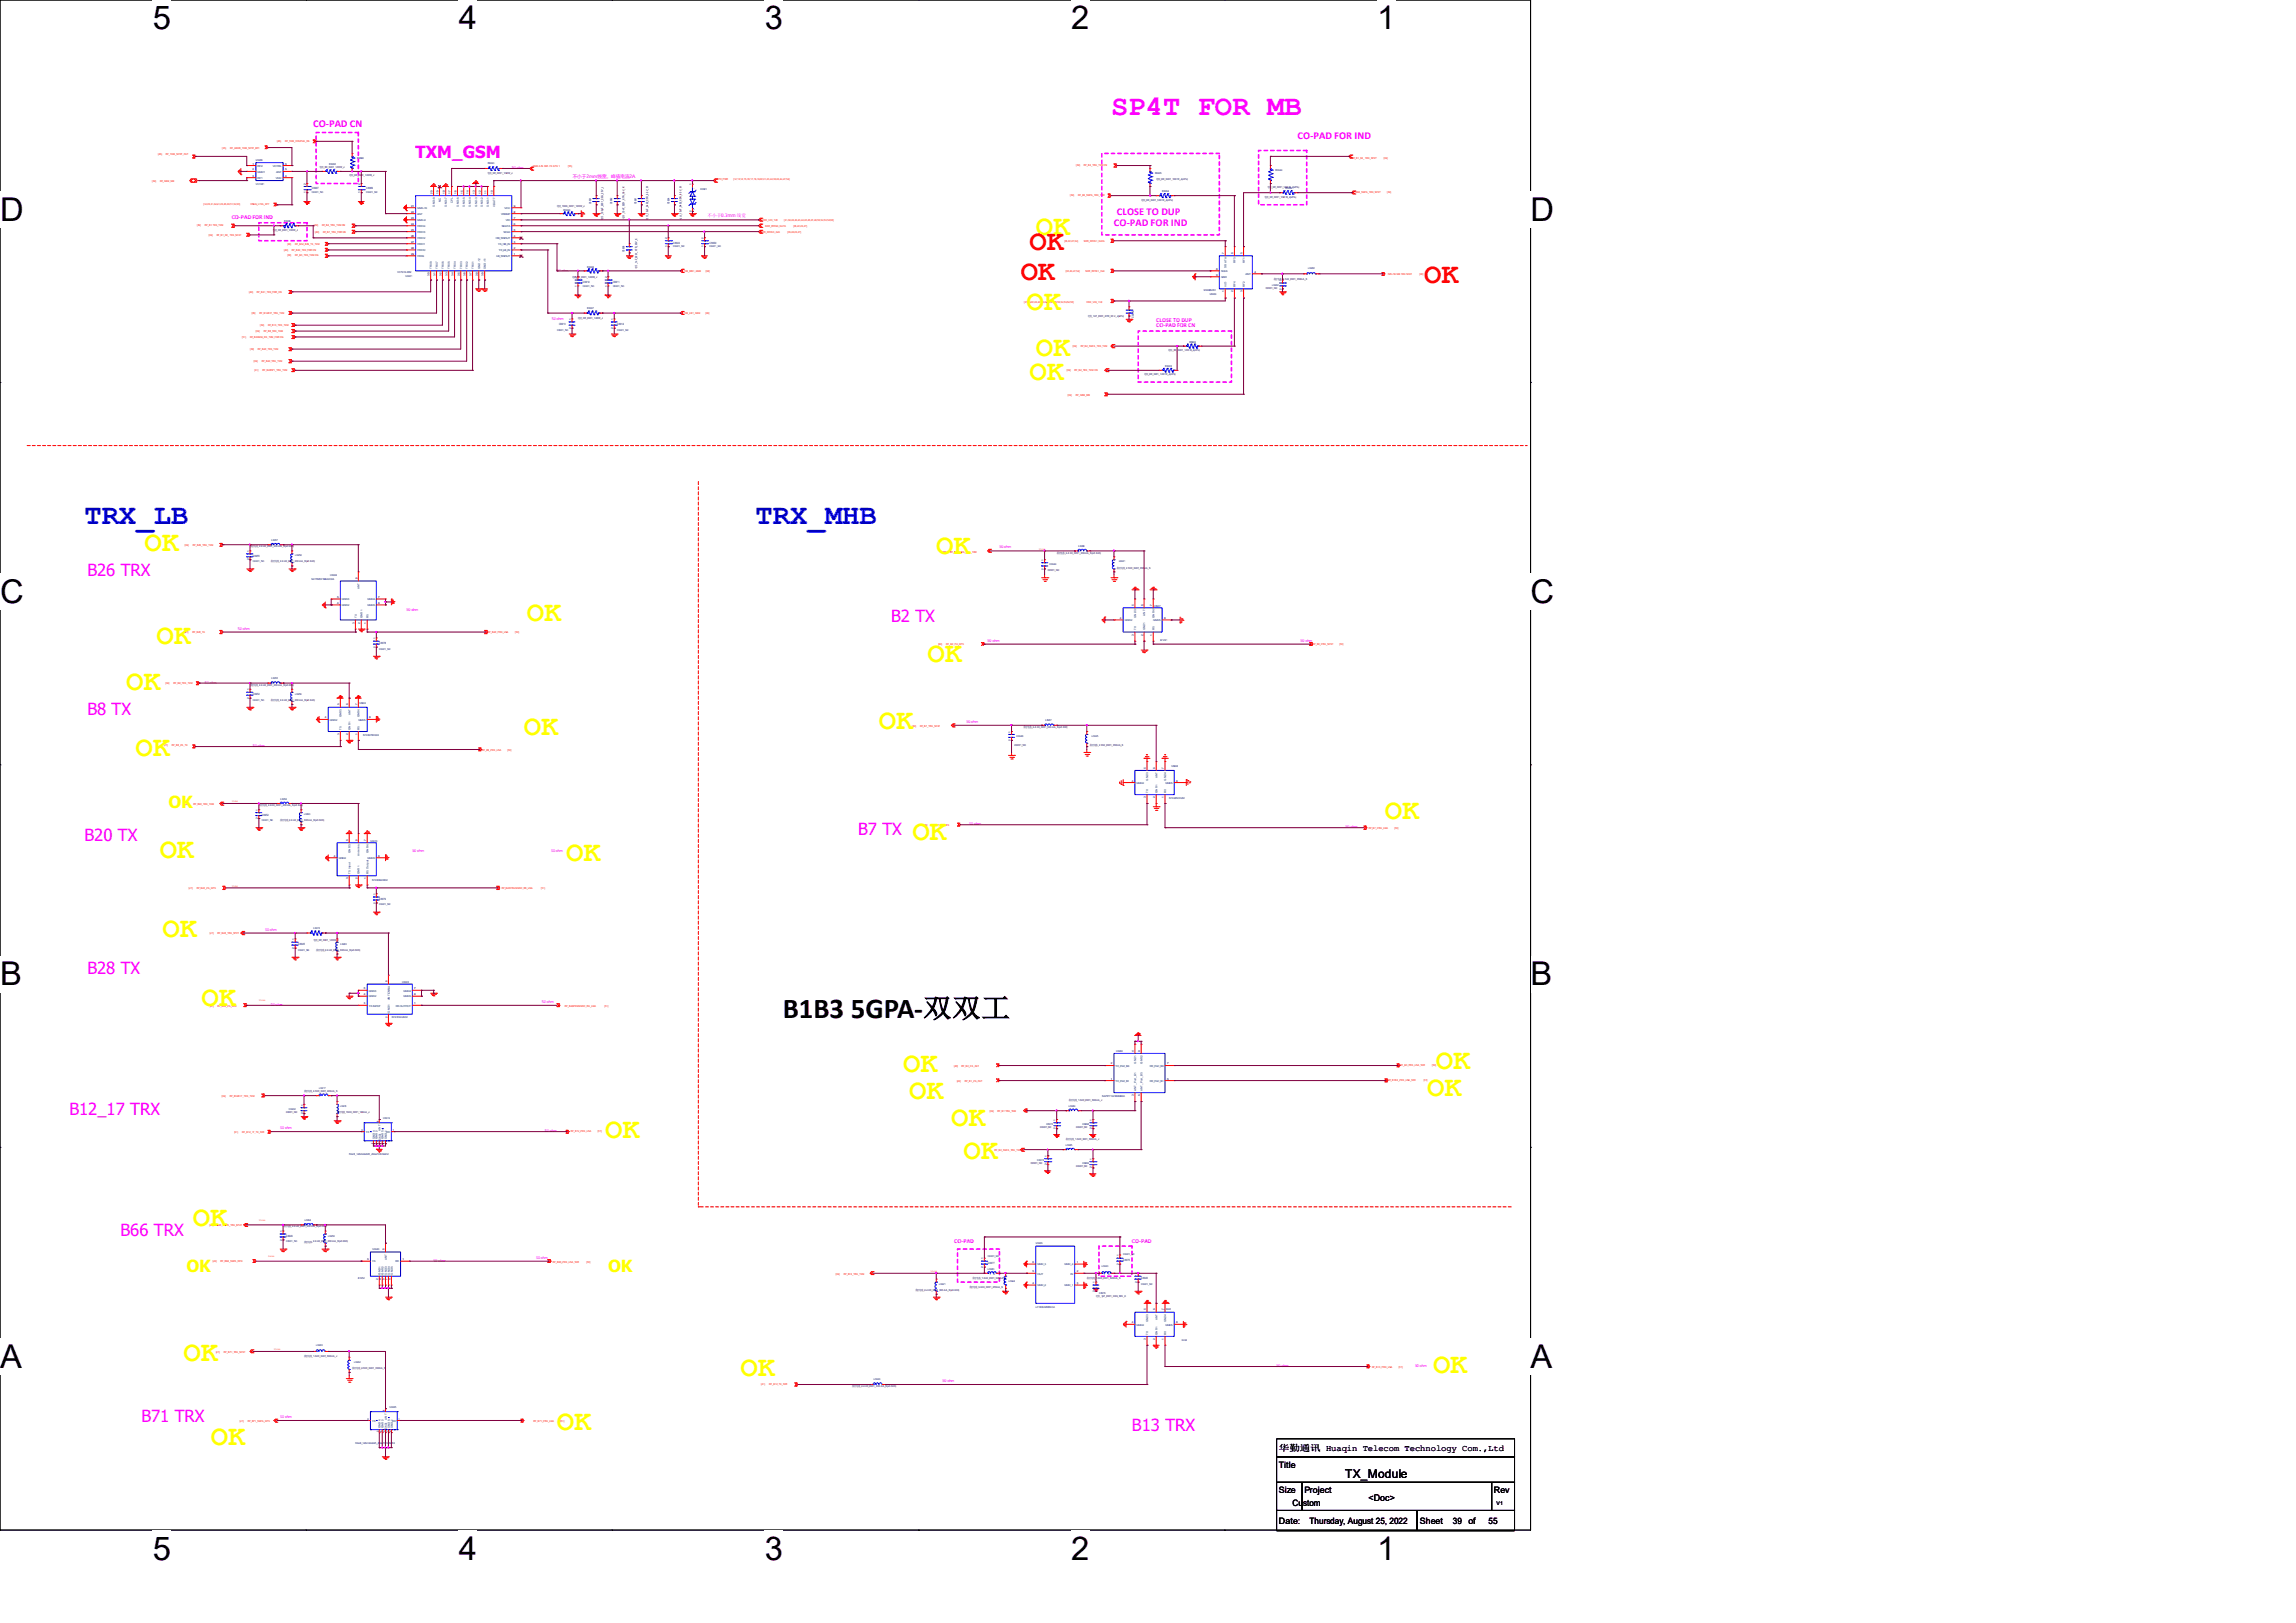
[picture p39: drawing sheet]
<svg xmlns="http://www.w3.org/2000/svg" width="297mm" height="210mm" viewBox="0 0 297 210" stroke-linecap="round" stroke-linejoin="round" font-family="sans-serif">
<defs><g id="words">
<g font-size="4.2">
<text x="19.8" y="3.8">5</text>
<text x="59.4" y="3.8">4</text>
<text x="98.9" y="3.8">3</text>
<text x="138.6" y="3.8">2</text>
<text x="178.1" y="3.8">1</text>
<text x="0" y="28.5">D</text>
<text x="198" y="28.5">D</text>
<text x="0" y="78">C</text>
<text x="198" y="78">C</text>
<text x="0" y="127.5">B</text>
<text x="198" y="127.5">B</text>
<text x="0" y="177">A</text>
<text x="198" y="177">A</text>
<text x="19.8" y="201.8">5</text>
<text x="59.4" y="201.8">4</text>
<text x="98.9" y="201.8">3</text>
<text x="138.6" y="201.8">2</text>
<text x="178.1" y="201.8">1</text>
</g>
<text font-size="3.7" fill="#f0f" x="143.7" y="14.9">SP4T FOR MB</text>
<g font-size="3.7" fill="#f00">
<text x="133.2" y="32.4">OK</text>
<text x="132" y="36.3">OK</text>
<text x="184.2" y="36.7">OK</text>
</g>
<g font-size="3.7" fill="#ff0">
<text x="134" y="30.4">OK</text>
<text x="132.8" y="40.2">OK</text>
<text x="134" y="46">OK</text>
<text x="133.2" y="49.1">OK</text>
<text x="18.7" y="71.3">OK</text>
<text x="121.1" y="71.7">OK</text>
<text x="20.2" y="83.4">OK</text>
<text x="68.2" y="80.3">OK</text>
<text x="16.3" y="89.2">OK</text>
<text x="120" y="85.7">OK</text>
<text x="67.8" y="95.1">OK</text>
<text x="113.7" y="94.3">OK</text>
<text x="17.5" y="97.8">OK</text>
<text x="179.2" y="106">OK</text>
<text x="20.7" y="111">OK</text>
<text x="73.2" y="111.5">OK</text>
<text x="118" y="108.7">OK</text>
<text x="21" y="121.2">OK</text>
<text x="26.1" y="130.1">OK</text>
<text x="116.8" y="138.7">OK</text>
<text x="117.6" y="142.2">OK</text>
<text x="184.6" y="141.8">OK</text>
<text x="185.8" y="138.3">OK</text>
<text x="78.3" y="147.3">OK</text>
<text x="123.1" y="145.7">OK</text>
<text x="124.6" y="150">OK</text>
<text x="24.9" y="158.6">OK</text>
<text x="23.7" y="176.1">OK</text>
<text x="95.8" y="178.1">OK</text>
<text x="185.4" y="177.7">OK</text>
<text x="72.1" y="185">OK</text>
<text x="27.3" y="187">OK</text>
</g>
<g font-size="3.7" fill="#00f">
<text x="10.9" y="67.8">TRX_LB</text>
<text x="97.7" y="67.8">TRX_MHB</text>
</g>
<text font-size="3.7" x="101.3" y="131.7">B1B3 5GPA-双双工</text>
<g font-size="2.2" fill="#f0f">
<text x="53.8" y="20.4">TXM_GSM</text>
<text x="11.3" y="74.6">B26 TRX</text>
<text x="115.3" y="80.4">B2 TX</text>
<text x="11.3" y="92.5">B8 TX</text>
<text x="10.9" y="108.9">B20 TX</text>
<text x="111" y="108.1">B7 TX</text>
<text x="11.3" y="126">B28 TX</text>
<text x="9" y="144.3">B12_17 TRX</text>
<text x="15.6" y="159.9">B66 TRX</text>
<text x="18.3" y="184">B71 TRX</text>
<text x="146.4" y="185.2">B13 TRX</text>
</g>
<g font-size="2.2" fill="#ff0">
<text x="21.8" y="104.6">OK</text>
<text x="24.1" y="164.5">OK</text>
<text x="78.7" y="164.5">OK</text>
</g>
<text font-size="1.6" x="174" y="191.3">TX_Module</text>
<g font-size="1.4" fill="#f0f">
<text x="40.5" y="16.5">CO-PAD CN</text>
<text x="167.9" y="18">CO-PAD FOR IND</text>
<text x="144.1" y="29.3">CO-PAD FOR IND</text>
<text x="144.5" y="27.8">CLOSE TO DUP</text>
</g>
<text font-size="1.2" x="177" y="194.2">&lt;Doc&gt;</text>
<g font-size="1.1">
<text x="165.4" y="189.9">Title</text>
<text x="165.4" y="187.8">华勤通讯 Huaqin Telecom Technology Com.,Ltd</text>
<text x="165.4" y="193.2">Size</text>
<text x="165.4" y="197.2">Date:</text>
<text x="167.2" y="194.9">Custom</text>
<text x="168.7" y="193.2">Project</text>
<text x="169.4" y="197.2">Thursday, August 25, 2022</text>
<text x="183.7" y="197.2">Sheet</text>
<text x="188" y="197.2">39</text>
<text x="189.9" y="197.2">of</text>
<text x="192.6" y="197.2">55</text>
<text x="193.2" y="193.2">Rev</text>
</g>
<g font-size=".8" fill="#f0f">
<text x="30" y="28.4">CO-PAD FOR IND</text>
<text x="149.6" y="41.6">CLOSE TO DUP</text>
<text x="149.6" y="42.4">CO-PAD FOR CN</text>
<text x="123.4" y="160.8">CO-PAD</text>
<text x="146.4" y="160.8">CO-PAD</text>
</g>
<text font-size=".7" x="193.6" y="194.7">V1</text>
<g font-size=".6" fill="#f0f">
<text x="74.1" y="23">不小于2mm线宽，峰值电流2A</text>
<text x="91.5" y="28.1">不小于0.3mm 线宽</text>
</g>
<g font-size=".5" fill="#f0f">
<text x="66.2" y="21.9">50 ohm</text>
<text x="72.1" y="35.1">50 ohm</text>
<text x="71.4" y="41.4">50 ohm</text>
<text x="129.3" y="71">50 ohm</text>
<text x="30.8" y="81.5">50 ohm</text>
<text x="52.6" y="79.1">50 ohm</text>
<text x="127.8" y="83">50 ohm</text>
<text x="168.2" y="83">50 ohm</text>
<text x="26.5" y="88.5">50 ohm</text>
<text x="125" y="93.6">50 ohm</text>
<text x="32.7" y="96.6">50 ohm</text>
<text x="125.4" y="106.8">50 ohm</text>
<text x="174.1" y="107.2">50 ohm</text>
<text x="53.3" y="110.3">50 ohm</text>
<text x="71.3" y="110.3">50 ohm</text>
<text x="34.3" y="120.4">50 ohm</text>
<text x="35.1" y="130.2">50 ohm</text>
<text x="70.1" y="129.8">50 ohm</text>
<text x="36.2" y="146.1">50 ohm</text>
<text x="70.5" y="146.5">50 ohm</text>
<text x="56.1" y="163.3">50 ohm</text>
<text x="69.3" y="162.9">50 ohm</text>
<text x="121.9" y="178.9">50 ohm</text>
<text x="165.1" y="176.9">50 ohm</text>
<text x="183" y="176.9">50 ohm</text>
<text x="36.2" y="183.5">50 ohm</text>
</g>
<g font-size=".4" fill="#000080">
<text x="40.3" y="24.5">C3997</text>
<text x="47.4" y="24.5">C3989</text>
<text x="87.1" y="31.5">C3922</text>
<text x="91.8" y="31.5">C3950</text>
<text x="72.3" y="42">C3913</text>
<text x="75.4" y="36.6">C3910</text>
<text x="79.3" y="36.6">C3911</text>
<text x="79.9" y="42">C3914</text>
<text x="32.7" y="72.1">C3955</text>
<text x="49.1" y="83.4">C3978</text>
<text x="32.7" y="90">C3954</text>
<text x="33.9" y="105.5">C3952</text>
<text x="49.1" y="116.5">C3979</text>
<text x="38.6" y="122.3">C3945</text>
<text x="37" y="160.1">C3949</text>
<text x="127.8" y="163.6">C3977</text>
<text x="145.3" y="163.2">C3975</text>
<text x="147.6" y="165.5">C3940</text>
</g>
<g font-size=".3" fill="#f00">
<text x="19.7" y="23.5">[39]</text>
<text x="20.4" y="20.1">[46]</text>
<text x="20.7" y="23.5">RF_GSM_MB</text>
<text x="21.5" y="20.1">RF_TXM_SPDT_OUT</text>
<text x="28.7" y="19.3">[35]</text>
<text x="29.8" y="19.3">RF_LMHB_TXM_SP2T_BPI</text>
<text x="35.9" y="18.4">[46]</text>
<text x="36.9" y="18.4">RF_TXM_COUPLE_CN</text>
<text x="68.9" y="21.7">GSM /LTE /NR -TX 0/TX 1</text>
<text x="73.5" y="21.7">[55]</text>
<text x="92.7" y="23.2">VPH_PWR</text>
<text x="94.9" y="23.2">[12,13,14,15,16,17,18,19,20,21,23,24,33,40,42,47,54]</text>
<text x="139.2" y="21.5">[39]</text>
<text x="140.2" y="21.5">RF_B3_TRX_TXM CN</text>
<text x="174.9" y="20.5">RF_B1_66_ TRX_SP4T</text>
<text x="179" y="20.5">[39]</text>
<text x="25.5" y="29.3">[39]</text>
<text x="26.3" y="26.6">[14,23,31,34,41,43,46,49,51,52,53]</text>
<text x="26.5" y="29.3">RF_B1 TRX_TXM</text>
<text x="32.4" y="26.6">VREG_L15A_2P7</text>
<text x="40.6" y="29.3">[39]</text>
<text x="41.7" y="29.3">RF_B2_TRX_TXM CN</text>
<text x="98.6" y="28.6">VDD_VIO_1V8</text>
<text x="99" y="29.3">SDR_RFFE3_DATA</text>
<text x="101.4" y="28.6">[31,39,40,42,43,44,45,46,47,48,50,52,53,54,55]</text>
<text x="102.6" y="29.3">[35,42,43,47]</text>
<text x="138.4" y="25.4">[39]</text>
<text x="139.5" y="25.4">RF_B3_5GPA_TRX_TXM</text>
<text x="175.4" y="25">B66_5GPA_TRX_SP4T</text>
<text x="179.4" y="25">[39]</text>
<text x="27" y="30.5">[39]</text>
<text x="28" y="30.5">RF_B1_66_ TRX_SP4T</text>
<text x="36.7" y="32.4">[40]</text>
<text x="37.2" y="33.2">[39]</text>
<text x="37.2" y="31.7">[40]</text>
<text x="37.8" y="32.4">RF_B40_TRX_FOR CN</text>
<text x="38.2" y="33.2">RF_B3_TRX_TXM CN</text>
<text x="38.2" y="31.7">RF_B34_B39_TX_TXM</text>
<text x="40.8" y="30.1">[40]</text>
<text x="41.8" y="30.1">RF_B7_TRX_FOR CN</text>
<text x="88.5" y="35.2">TX0_MB1_GSM</text>
<text x="91.3" y="35.2">[38]</text>
<text x="98.4" y="30.1">SDR_RFFE3_CLK</text>
<text x="101.9" y="30.1">[35,42,43,47]</text>
<text x="137.7" y="31.3">[35,40,47,54]</text>
<text x="137.9" y="35.2">[35,40,47,54]</text>
<text x="140.2" y="31.3">SDR_RFFE1_DATA</text>
<text x="140.4" y="35.2">SDR_RFFE1_CLK</text>
<text x="179.6" y="35.6">NR LTE MB TRX SP4T</text>
<text x="183.6" y="35.6">[46]</text>
<text x="32.2" y="37.9">[40]</text>
<text x="32.6" y="40.6">[39]</text>
<text x="33.2" y="37.9">RF_B41_TRX_FOR_CN</text>
<text x="33.6" y="40.6">RF_B12B17_TRX_TXM</text>
<text x="88.5" y="40.6">TX0_LB1_GSM</text>
<text x="91.3" y="40.6">[38]</text>
<text x="132.5" y="39.2">[31,39,40,42,43,44,45,46,47,48,50,52,53,54,55]</text>
<text x="140.6" y="39.2">VDD_VIO_1V8</text>
<text x="31.3" y="43.7">[51]</text>
<text x="32.3" y="45.3">[39]</text>
<text x="32.3" y="43.7">RF_B34B39_RX_TXM_FOR CN</text>
<text x="32.9" y="46.8">[39]</text>
<text x="33.1" y="43">[39]</text>
<text x="33.4" y="45.3">RF_B26_TRX_TXM</text>
<text x="33.7" y="42.2">[39]</text>
<text x="33.9" y="46.8">RF_B20_TRX_TXM</text>
<text x="34.1" y="43">RF_B8_TRX_TXM</text>
<text x="34.7" y="42.2">RF_B13_TRX_TXM</text>
<text x="138.8" y="44.9">[39]</text>
<text x="139.8" y="44.9">RF_B2_5GPA_TRX_TXM</text>
<text x="32.9" y="48">[41]</text>
<text x="34" y="48">RF_B28N71_TRX_TXM</text>
<text x="138" y="48">[39]</text>
<text x="138.2" y="51.2">[39]</text>
<text x="139" y="48">RF_B2_TRX_TXM CN</text>
<text x="139.2" y="51.2">RF_GSM_MB</text>
<text x="23.9" y="70.6">[39]</text>
<text x="24.9" y="70.6">RF_B26_TRX_TXM</text>
<text x="121.9" y="71.5">[39]</text>
<text x="122.9" y="71.5">RF_B2_5GPA_TRX_TXM</text>
<text x="134.4" y="71.1">50ohm</text>
<text x="23.9" y="81.9">[41]</text>
<text x="24.9" y="81.9">RF_B26_TX</text>
<text x="63.1" y="82">RF_B26_PRX_LNA</text>
<text x="66.6" y="82">[50]</text>
<text x="121.4" y="83.4">[40]</text>
<text x="122.4" y="83.4">RF_B2_PA_DPX</text>
<text x="169.8" y="83.4">RF_B2_PRX_SP2T</text>
<text x="173.3" y="83.4">[50]</text>
<text x="21.4" y="88.6">[39]</text>
<text x="22.4" y="88.6">RF_B8_TRX_TXM</text>
<text x="118" y="94.1">[40]</text>
<text x="119" y="94.1">RF_B7_TRX_SP4T</text>
<text x="21.2" y="96.5">[41]</text>
<text x="22.2" y="96.5">RF_B8_PA_TX</text>
<text x="62.4" y="97.1">RF_B8_PRX_LNA</text>
<text x="65.7" y="97.1">[50]</text>
<text x="24" y="104.2">[39]</text>
<text x="25" y="104.2">RF_B20_TRX_TXM</text>
<text x="30" y="103.8">50ohm</text>
<text x="119.5" y="106.9">[40]</text>
<text x="120.5" y="106.9">RF_B7_PA_DPX</text>
<text x="177.1" y="107.3">RF_B7_PRX_LNA</text>
<text x="180.4" y="107.3">[50]</text>
<text x="24.4" y="115.1">[41]</text>
<text x="25.4" y="115.1">RF_B20_PA_DPX</text>
<text x="30" y="114.8">50ohm</text>
<text x="64.9" y="115.1">RF_B20PRX/ENDC_RX_LNA</text>
<text x="70" y="115.1">[51]</text>
<text x="27.1" y="120.9">[41]</text>
<text x="28.2" y="120.9">RF_B28_TRX_SP2T</text>
<text x="27.1" y="130.3">[41]</text>
<text x="28.2" y="130.3">RF_B28_PA_DPX</text>
<text x="33.5" y="129.5">50ohm</text>
<text x="73.1" y="130.3">RF_B28PRX/ENDC_RX_LNA</text>
<text x="78.2" y="130.3">[51]</text>
<text x="181.1" y="138">RF_B3_PRX_LNA_50R</text>
<text x="185.3" y="138">[50]</text>
<text x="28.7" y="141.9">[39]</text>
<text x="29.7" y="141.9">RF_B12B17_TRX_TXM</text>
<text x="123.4" y="138">[40]</text>
<text x="123.8" y="140">[40]</text>
<text x="124.4" y="138">RF_B3_PA_OUT</text>
<text x="124.8" y="140">RF_B1_PA_OUT</text>
<text x="128" y="143.9">[39]</text>
<text x="129" y="143.9">RF_B1 TRX_TXM</text>
<text x="179.6" y="139.9">RF_B1B4_PRX_LNA_50R</text>
<text x="184.2" y="139.9">[51]</text>
<text x="30.3" y="146.5">[41]</text>
<text x="31.3" y="146.5">RF_B12_17_TX_50R</text>
<text x="73.8" y="146.5">RF_B12_PRX_LNA</text>
<text x="77.4" y="146.5">[51]</text>
<text x="127.7" y="149">[39]</text>
<text x="128.7" y="149">RF_B3_5GPA_TRX_TXM</text>
<text x="27.1" y="158.7">[39]</text>
<text x="28.1" y="158.7">B66_5GPA_TRX_SP4T</text>
<text x="33.5" y="158">50ohm</text>
<text x="27.5" y="163.4">[40]</text>
<text x="28.5" y="163.4">RF_B66_5GPA_DPX</text>
<text x="34.7" y="162.6">50ohm</text>
<text x="71.5" y="163.4">RF_B66_PRX_LNA_50R</text>
<text x="75.9" y="163.4">[50]</text>
<text x="108.1" y="164.9">[39]</text>
<text x="109.1" y="164.9">RF_B13_TRX_TXM</text>
<text x="120.4" y="164.6">50ohm</text>
<text x="27.9" y="175">[41]</text>
<text x="29" y="175">RF_B71_TRX_SP2T</text>
<text x="35.4" y="174.7">50ohm</text>
<text x="98.5" y="179.2">[41]</text>
<text x="99.5" y="179.2">RF_B13_TX_50R</text>
<text x="177.5" y="177">RF_B13_PRX_LNA</text>
<text x="181" y="177">[51]</text>
<text x="31" y="184">[41]</text>
<text x="32.1" y="184">RF_B71_5GPA_DPX</text>
<text x="69" y="184">RF_B71_PRX_LNA</text>
<text x="72.5" y="184">[51]</text>
</g>
<g font-size=".3">
<text x="32.7" y="21.3">1</text>
<text x="32.7" y="22.1">2</text>
<text x="32.7" y="22.9">3</text>
<text x="36.9" y="22.9">4</text>
<text x="36.9" y="22.1">5</text>
<text x="36.9" y="21.3">6</text>
<text x="39.6" y="23.9" transform="rotate(-90 39.6 23.9)">2</text>
<text x="41.3" y="21.8">电阻_0R_0201_1/20W_J</text>
<text x="45.2" y="22.7">电阻_0R_0201_1/20W_J</text>
<text x="46.6" y="23.9" transform="rotate(-90 46.6 23.9)">2</text>
<text x="63.1" y="22.6">电阻_0R_0201_1/20W_J</text>
<text x="89.4" y="24" transform="rotate(-90 89.4 24)">1</text>
<text x="149.6" y="23.3">电阻_0R_0201_1/20 W_J(±5%)</text>
<text x="35.3" y="29.9">电阻_0R_0201_1/20W_J</text>
<text x="39.6" y="25" transform="rotate(-90 39.6 25)">1</text>
<text x="46.6" y="25" transform="rotate(-90 46.6 25)">1</text>
<text x="53.2" y="29.8">25</text>
<text x="53.2" y="29.1">24</text>
<text x="53.2" y="28.3">23</text>
<text x="53.2" y="27.5">22</text>
<text x="53.2" y="26.8">21</text>
<text x="56" y="25.1" transform="rotate(-90 56 25.1)">20</text>
<text x="56.7" y="25.1" transform="rotate(-90 56.7 25.1)">19</text>
<text x="57.5" y="25.1" transform="rotate(-90 57.5 25.1)">18</text>
<text x="58.3" y="25.1" transform="rotate(-90 58.3 25.1)">17</text>
<text x="59.1" y="25.1" transform="rotate(-90 59.1 25.1)">16</text>
<text x="59.9" y="25.1" transform="rotate(-90 59.9 25.1)">15</text>
<text x="60.6" y="25.1" transform="rotate(-90 60.6 25.1)">14</text>
<text x="61.4" y="25.1" transform="rotate(-90 61.4 25.1)">13</text>
<text x="62.2" y="25.1" transform="rotate(-90 62.2 25.1)">12</text>
<text x="62.9" y="25.1" transform="rotate(-90 62.9 25.1)">11</text>
<text x="63.7" y="25.1" transform="rotate(-90 63.7 25.1)">10</text>
<text x="66.5" y="29.1">6</text>
<text x="66.5" y="28.3">7</text>
<text x="66.5" y="27.5">8</text>
<text x="66.5" y="26.8">9</text>
<text x="66.5" y="29.8">5</text>
<text x="72.1" y="26.8">电阻_100K_0201_1/20W_J</text>
<text x="78" y="28.4" transform="rotate(-90 78 28.4)">电容_100pF_0201_C0G_25V_J</text>
<text x="80.8" y="28.3" transform="rotate(-90 80.8 28.3)">电容_10nF_0201_X7R_16V_K</text>
<text x="83.9" y="28.4" transform="rotate(-90 83.9 28.4)">电容_10uF_0402_X5R_6.3V_M</text>
<text x="88.2" y="28.4" transform="rotate(-90 88.2 28.4)">电容_10uF_0402_X5R_6.3V_M</text>
<text x="89.4" y="27.4" transform="rotate(-90 89.4 27.4)">2</text>
<text x="147.6" y="26">电阻_0R_0201_1/20 W_J(±5%)</text>
<text x="163.6" y="25.6">电阻_0R_0201_1/20 W_J(±5%)</text>
<text x="164" y="24.3">电阻_0R_0201_1/20 W_J(±5%)</text>
<text x="53.2" y="33">29</text>
<text x="53.2" y="32.2">28</text>
<text x="53.2" y="31.4">27</text>
<text x="53.2" y="30.6">26</text>
<text x="55.6" y="35.7" transform="rotate(-90 55.6 35.7)">30</text>
<text x="56.3" y="35.7" transform="rotate(-90 56.3 35.7)">31</text>
<text x="57.1" y="35.7" transform="rotate(-90 57.1 35.7)">32</text>
<text x="57.9" y="35.7" transform="rotate(-90 57.9 35.7)">33</text>
<text x="58.7" y="35.7" transform="rotate(-90 58.7 35.7)">34</text>
<text x="59.5" y="35.7" transform="rotate(-90 59.5 35.7)">35</text>
<text x="60.2" y="35.7" transform="rotate(-90 60.2 35.7)">36</text>
<text x="61" y="35.7" transform="rotate(-90 61 35.7)">37</text>
<text x="61.8" y="35.7" transform="rotate(-90 61.8 35.7)">38</text>
<text x="62.6" y="35.7" transform="rotate(-90 62.6 35.7)">39</text>
<text x="66.5" y="32.2">2</text>
<text x="66.5" y="31.4">3</text>
<text x="66.5" y="33">1</text>
<text x="66.5" y="30.6">4</text>
<text x="74" y="36">电阻_0R_0201_1/20W_J</text>
<text x="74.6" y="36" transform="rotate(-90 74.6 36)">2</text>
<text x="78.5" y="36" transform="rotate(-90 78.5 36)">2</text>
<text x="82.4" y="34.8" transform="rotate(-90 82.4 34.8)">电容_1nF_0201_X7R_25V_K</text>
<text x="86.3" y="32" transform="rotate(-90 86.3 32)">1</text>
<text x="86.3" y="30.9" transform="rotate(-90 86.3 30.9)">2</text>
<text x="91" y="32" transform="rotate(-90 91 32)">1</text>
<text x="91" y="30.9" transform="rotate(-90 91 30.9)">2</text>
<text x="157.3" y="34.9">8</text>
<text x="157.3" y="35.7">9</text>
<text x="158.4" y="32.9" transform="rotate(-90 158.4 32.9)">7</text>
<text x="159.5" y="32.9" transform="rotate(-90 159.5 32.9)">6</text>
<text x="160.7" y="32.9" transform="rotate(-90 160.7 32.9)">5</text>
<text x="162.3" y="35.3">4</text>
<text x="73.9" y="41.4" transform="rotate(-90 73.9 41.4)">1</text>
<text x="74.6" y="37.1" transform="rotate(-90 74.6 37.1)">1</text>
<text x="74.8" y="41.2">电阻_0R_0201_1/20W_J</text>
<text x="78.5" y="37.1" transform="rotate(-90 78.5 37.1)">1</text>
<text x="79.3" y="41.4" transform="rotate(-90 79.3 41.4)">1</text>
<text x="140.7" y="41">电容_1nF_0201_X7R_50 V_J(±5%)</text>
<text x="158.4" y="37.8" transform="rotate(-90 158.4 37.8)">1</text>
<text x="159.5" y="37.8" transform="rotate(-90 159.5 37.8)">2</text>
<text x="160.7" y="37.8" transform="rotate(-90 160.7 37.8)">3</text>
<text x="163.8" y="37.3">C0201_NC</text>
<text x="164.8" y="36.2">叠层电感_2.7nH_0201_350mA_S</text>
<text x="165.8" y="37.5" transform="rotate(-90 165.8 37.5)">2</text>
<text x="165.8" y="36.4" transform="rotate(-90 165.8 36.4)">1</text>
<text x="73.9" y="42.5" transform="rotate(-90 73.9 42.5)">2</text>
<text x="79.3" y="42.5" transform="rotate(-90 79.3 42.5)">2</text>
<text x="151.1" y="45.4">电阻_0R_0201_1/20 W_J(±5%)</text>
<text x="148" y="48.6">电阻_0R_0201_1/20 W_J(±5%)</text>
<text x="32.2" y="71.4" transform="rotate(-90 32.2 71.4)">1</text>
<text x="32.3" y="70.8">叠层电感_2.4 nH_0201_330 mA_S(±0.3nH)</text>
<text x="136.7" y="71.6">叠层电感_2.4 nH_0201_330 mA_S(±0.3nH)</text>
<text x="32.2" y="72.5" transform="rotate(-90 32.2 72.5)">2</text>
<text x="35.1" y="72.8">叠层电感_2.4 nH_0201_330 mA_S(±0.3nH)</text>
<text x="43.6" y="77.4">5</text>
<text x="46.2" y="74.9" transform="rotate(-90 46.2 74.9)">6</text>
<text x="48.9" y="77.4">7</text>
<text x="135" y="73.7" transform="rotate(-90 135 73.7)">2</text>
<text x="135" y="72.6" transform="rotate(-90 135 72.6)">1</text>
<text x="135.6" y="74">C0201_NC</text>
<text x="144.5" y="73.6">叠层电感_2.7nH_0201_350mA_S</text>
<text x="43.6" y="78.1">4</text>
<text x="45.8" y="80.7" transform="rotate(-90 45.8 80.7)">3</text>
<text x="46.6" y="80.7" transform="rotate(-90 46.6 80.7)">2</text>
<text x="47.4" y="80.7" transform="rotate(-90 47.4 80.7)">1</text>
<text x="48.6" y="83.8" transform="rotate(-90 48.6 83.8)">2</text>
<text x="48.6" y="82.7" transform="rotate(-90 48.6 82.7)">1</text>
<text x="48.9" y="78.1">8</text>
<text x="144.9" y="80.1">4</text>
<text x="146.7" y="82.3" transform="rotate(-90 146.7 82.3)">3</text>
<text x="146.7" y="78.4" transform="rotate(-90 146.7 78.4)">5</text>
<text x="147.9" y="82.3" transform="rotate(-90 147.9 82.3)">2</text>
<text x="147.9" y="78.4" transform="rotate(-90 147.9 78.4)">6</text>
<text x="149" y="82.3" transform="rotate(-90 149 82.3)">1</text>
<text x="149" y="78.4" transform="rotate(-90 149 78.4)">7</text>
<text x="150.6" y="80.1">8</text>
<text x="32.2" y="89.3" transform="rotate(-90 32.2 89.3)">1</text>
<text x="32.3" y="88.7">叠层电感_2.4 nH_0201_330 mA_S(±0.3nH)</text>
<text x="32.2" y="90.4" transform="rotate(-90 32.2 90.4)">2</text>
<text x="35.1" y="90.7">叠层电感_2.4 nH_0201_330 mA_S(±0.3nH)</text>
<text x="42" y="93">4</text>
<text x="43.9" y="95.1" transform="rotate(-90 43.9 95.1)">3</text>
<text x="43.9" y="91.3" transform="rotate(-90 43.9 91.3)">5</text>
<text x="45" y="95.1" transform="rotate(-90 45 95.1)">2</text>
<text x="45" y="91.3" transform="rotate(-90 45 91.3)">6</text>
<text x="46.2" y="95.1" transform="rotate(-90 46.2 95.1)">1</text>
<text x="46.2" y="91.3" transform="rotate(-90 46.2 91.3)">7</text>
<text x="47.8" y="93">8</text>
<text x="130.7" y="95.9" transform="rotate(-90 130.7 95.9)">2</text>
<text x="130.7" y="94.8" transform="rotate(-90 130.7 94.8)">1</text>
<text x="132.4" y="94.2">叠层电感_2.4 nH_0201_330 mA_S(±0.3nH)</text>
<text x="131.2" y="96.5">C0201_NC</text>
<text x="141" y="96.5">叠层电感_2.7nH_0201_350mA_S</text>
<text x="146.4" y="101.1">4</text>
<text x="148.2" y="99.4" transform="rotate(-90 148.2 99.4)">5</text>
<text x="149.4" y="99.4" transform="rotate(-90 149.4 99.4)">6</text>
<text x="150.6" y="99.4" transform="rotate(-90 150.6 99.4)">7</text>
<text x="152.2" y="101.1">8</text>
<text x="33.4" y="106" transform="rotate(-90 33.4 106)">2</text>
<text x="33.4" y="104.9" transform="rotate(-90 33.4 104.9)">1</text>
<text x="33.5" y="104.3">叠层电感_2.4 nH_0201_330 mA_S(±0.3nH)</text>
<text x="36.2" y="106.3">叠层电感_2.4 nH_0201_330 mA_S(±0.3nH)</text>
<text x="148.2" y="103.3" transform="rotate(-90 148.2 103.3)">3</text>
<text x="149.4" y="103.3" transform="rotate(-90 149.4 103.3)">2</text>
<text x="150.6" y="103.3" transform="rotate(-90 150.6 103.3)">1</text>
<text x="43.2" y="110.9">4</text>
<text x="45" y="113.8" transform="rotate(-90 45 113.8)">3</text>
<text x="45" y="108.8" transform="rotate(-90 45 108.8)">5</text>
<text x="46.2" y="113.8" transform="rotate(-90 46.2 113.8)">2</text>
<text x="46.2" y="108.8" transform="rotate(-90 46.2 108.8)">6</text>
<text x="47.4" y="113.8" transform="rotate(-90 47.4 113.8)">1</text>
<text x="47.4" y="108.8" transform="rotate(-90 47.4 108.8)">7</text>
<text x="48.9" y="110.9">8</text>
<text x="48.6" y="116.9" transform="rotate(-90 48.6 116.9)">2</text>
<text x="48.6" y="115.8" transform="rotate(-90 48.6 115.8)">1</text>
<text x="38.1" y="122.8" transform="rotate(-90 38.1 122.8)">2</text>
<text x="38.1" y="121.7" transform="rotate(-90 38.1 121.7)">1</text>
<text x="40.6" y="121.8">电阻_0R_0201_1/20W_J</text>
<text x="40.9" y="123">叠层电感_2.4 nH_0201_330 mA_S(±0.3nH)</text>
<text x="47.1" y="130">3</text>
<text x="47.1" y="128.8">4</text>
<text x="47.1" y="128">5</text>
<text x="50.1" y="131.7" transform="rotate(-90 50.1 131.7)">2</text>
<text x="50.1" y="127.1" transform="rotate(-90 50.1 127.1)">6</text>
<text x="53.6" y="128">7</text>
<text x="53.6" y="128.8">8</text>
<text x="53.6" y="130">1</text>
<text x="143.7" y="137.7">2</text>
<text x="146.7" y="136.1" transform="rotate(-90 146.7 136.1)">4</text>
<text x="147.5" y="136.1" transform="rotate(-90 147.5 136.1)">8</text>
<text x="151" y="137.7">7</text>
<text x="39.2" y="143.1" transform="rotate(-90 39.2 143.1)">1</text>
<text x="39.3" y="141.3">叠层电感_4.7nH_0201_220mA_S</text>
<text x="138.3" y="142.5">叠层电感_1.5nH_0201_500mA_J</text>
<text x="143.7" y="139.7">1</text>
<text x="146.7" y="141.9" transform="rotate(-90 146.7 141.9)">3</text>
<text x="147.5" y="141.9" transform="rotate(-90 147.5 141.9)">5</text>
<text x="151" y="139.7">6</text>
<text x="37" y="144.1">C0201_NC</text>
<text x="39.2" y="144.2" transform="rotate(-90 39.2 144.2)">2</text>
<text x="43.6" y="144.1">叠层电感_10nH_0201_180mA_J</text>
<text x="46.8" y="146.4">3</text>
<text x="48.3" y="148" transform="rotate(-90 48.3 148)">2</text>
<text x="48.6" y="148" transform="rotate(-90 48.6 148)">4</text>
<text x="49" y="145.1" transform="rotate(-90 49 145.1)">6</text>
<text x="49.1" y="148" transform="rotate(-90 49.1 148)">5</text>
<text x="49.4" y="148" transform="rotate(-90 49.4 148)">7</text>
<text x="49.8" y="148" transform="rotate(-90 49.8 148)">8</text>
<text x="50.8" y="146.4">1</text>
<text x="134.6" y="146">C0201_NC</text>
<text x="135.4" y="149.7" transform="rotate(-90 135.4 149.7)">1</text>
<text x="136.6" y="146.1" transform="rotate(-90 136.6 146.1)">2</text>
<text x="136.6" y="145" transform="rotate(-90 136.6 145)">1</text>
<text x="137.9" y="147.6">叠层电感_1.5nH_0201_500mA_J</text>
<text x="139.2" y="146">C0201_NC</text>
<text x="141.3" y="146.1" transform="rotate(-90 141.3 146.1)">2</text>
<text x="141.3" y="145" transform="rotate(-90 141.3 145)">1</text>
<text x="133.4" y="150.7">C0201_NC</text>
<text x="135.4" y="150.8" transform="rotate(-90 135.4 150.8)">2</text>
<text x="139.2" y="151">C0201_NC</text>
<text x="141.3" y="151.2" transform="rotate(-90 141.3 151.2)">2</text>
<text x="141.3" y="150.1" transform="rotate(-90 141.3 150.1)">1</text>
<text x="36.5" y="160.5" transform="rotate(-90 36.5 160.5)">2</text>
<text x="36.5" y="159.4" transform="rotate(-90 36.5 159.4)">1</text>
<text x="36.6" y="158.8">叠层电感_2.4 nH_0201_330 mA_S(±0.3nH)</text>
<text x="39.3" y="160.8">叠层电感_2.4 nH_0201_330 mA_S(±0.3nH)</text>
<text x="49.7" y="161.8" transform="rotate(-90 49.7 161.8)">6</text>
<text x="47.5" y="163.1">3</text>
<text x="48.9" y="165.6" transform="rotate(-90 48.9 165.6)">2</text>
<text x="49.3" y="165.6" transform="rotate(-90 49.3 165.6)">4</text>
<text x="49.7" y="165.6" transform="rotate(-90 49.7 165.6)">5</text>
<text x="50.1" y="165.6" transform="rotate(-90 50.1 165.6)">7</text>
<text x="50.5" y="165.6" transform="rotate(-90 50.5 165.6)">8</text>
<text x="52.1" y="163.1">1</text>
<text x="118.4" y="167">叠层电感_2.4 nH_0201_330 mA_S(±0.3nH)</text>
<text x="125.4" y="166.6">叠层电感_3.3nH_0201_270mA_S</text>
<text x="125.8" y="165.5">叠层电感_1.0nH_0201_520mA_S</text>
<text x="127.2" y="164" transform="rotate(-90 127.2 164)">2</text>
<text x="127.2" y="162.9" transform="rotate(-90 127.2 162.9)">1</text>
<text x="133.6" y="166.1">4</text>
<text x="133.6" y="164.6">5</text>
<text x="133.6" y="163.4">6</text>
<text x="139.3" y="163.4">1</text>
<text x="139.3" y="164.6">2</text>
<text x="139.3" y="166.1">3</text>
<text x="140.6" y="165.5">叠层电感_1.0nH_0201_520mA_S</text>
<text x="141.6" y="167.2" transform="rotate(-90 141.6 167.2)">2</text>
<text x="141.6" y="166" transform="rotate(-90 141.6 166)">1</text>
<text x="141.8" y="167.8">电容_1pF_0201_C0G_50V_C</text>
<text x="144.7" y="163.7" transform="rotate(-90 144.7 163.7)">2</text>
<text x="144.7" y="162.6" transform="rotate(-90 144.7 162.6)">1</text>
<text x="147.1" y="166" transform="rotate(-90 147.1 166)">2</text>
<text x="147.1" y="164.9" transform="rotate(-90 147.1 164.9)">1</text>
<text x="146.4" y="171.2">4</text>
<text x="148.2" y="173.4" transform="rotate(-90 148.2 173.4)">3</text>
<text x="148.2" y="169.6" transform="rotate(-90 148.2 169.6)">5</text>
<text x="149.4" y="173.4" transform="rotate(-90 149.4 173.4)">2</text>
<text x="149.4" y="169.6" transform="rotate(-90 149.4 169.6)">6</text>
<text x="150.6" y="173.4" transform="rotate(-90 150.6 173.4)">1</text>
<text x="150.6" y="169.6" transform="rotate(-90 150.6 169.6)">7</text>
<text x="152.2" y="171.2">8</text>
<text x="39.3" y="175.6">叠层电感_1.5nH_0201_500mA_J</text>
<text x="45.6" y="177.2">叠层电感_2.7nH_0201_350mA_S</text>
<text x="110.2" y="179.5">叠层电感_2.4 nH_0201_330 mA_S(±0.3nH)</text>
<text x="47.5" y="183.8">3</text>
<text x="49" y="185.4" transform="rotate(-90 49 185.4)">2</text>
<text x="49.4" y="185.4" transform="rotate(-90 49.4 185.4)">4</text>
<text x="49.8" y="182.5" transform="rotate(-90 49.8 182.5)">6</text>
<text x="49.8" y="185.4" transform="rotate(-90 49.8 185.4)">5</text>
<text x="50.2" y="185.4" transform="rotate(-90 50.2 185.4)">7</text>
<text x="50.6" y="185.4" transform="rotate(-90 50.6 185.4)">8</text>
<text x="51.6" y="183.8">1</text>
</g>
<g font-size=".3" fill="#000080">
<text x="33.1" y="20.8">U3966</text>
<text x="33.1" y="24">VC1381</text>
<text x="42.6" y="21.3">R3990</text>
<text x="46.2" y="20.6">R3998</text>
<text x="63.1" y="21.2">R3993</text>
<text x="149.4" y="22.5">R3995</text>
<text x="165" y="22.1">R3944</text>
<text x="36.7" y="28.8">R3996</text>
<text x="40.3" y="25">C0201_NC</text>
<text x="47.4" y="25">C0201_NC</text>
<text x="72.9" y="27.3">R3999</text>
<text x="76.5" y="26.4" transform="rotate(-90 76.5 26.4)">C3901</text>
<text x="79.2" y="26.4" transform="rotate(-90 79.2 26.4)">C3962</text>
<text x="82.3" y="26.4" transform="rotate(-90 82.3 26.4)">C3961</text>
<text x="86.6" y="26.4" transform="rotate(-90 86.6 26.4)">C3904</text>
<text x="90.6" y="24.6">D3901</text>
<text x="150.3" y="24.9">R3994</text>
<text x="166.3" y="24.5">R3943</text>
<text x="51.4" y="35.4">VC7916-36M</text>
<text x="52.5" y="35.9">U3901</text>
<text x="76" y="34.6">R3906</text>
<text x="80.8" y="32.6" transform="rotate(-90 80.8 32.6)">C3906</text>
<text x="87.1" y="32">C0201_NC</text>
<text x="91.8" y="32">C0201_NC</text>
<text x="169.2" y="34.8">L3960</text>
<text x="75.4" y="37.1">C0201_NC</text>
<text x="76" y="40">R3907</text>
<text x="79.3" y="37.1">C0201_NC</text>
<text x="146.7" y="41.1" transform="rotate(-90 146.7 41.1)">C3912</text>
<text x="155.7" y="37.7">MXD8645H</text>
<text x="156.5" y="38.2">U3909</text>
<text x="164.6" y="37">L3962</text>
<text x="72.1" y="42.8">C0201_NC</text>
<text x="79.9" y="42.8">C0201_NC</text>
<text x="150.7" y="47.5">R3903</text>
<text x="153.9" y="44.4">R3902</text>
<text x="35.1" y="70">L3957</text>
<text x="139.5" y="70.7">L3986</text>
<text x="32.7" y="72.8">C0201_NC</text>
<text x="38.2" y="72">L3958</text>
<text x="40.3" y="75.1">SAYRZ831MBA0C0A</text>
<text x="42.7" y="74.6">U3906</text>
<text x="135.8" y="73.1">C3944</text>
<text x="144.8" y="72.8">L3931</text>
<text x="149.3" y="78.6">U3907</text>
<text x="150.1" y="82.9">B1291</text>
<text x="35.1" y="87.9">L3955</text>
<text x="38.2" y="89.9">L3956</text>
<text x="49.1" y="84.1">C0201_NC</text>
<text x="32.7" y="90.7">C0201_NC</text>
<text x="46.5" y="91.1">U3902</text>
<text x="47" y="95.3">SFX897BH302</text>
<text x="131.5" y="95.4">C3946</text>
<text x="135.2" y="93.3">L3987</text>
<text x="141.2" y="95.4">L3935</text>
<text x="151.5" y="99.3">U3908</text>
<text x="33.9" y="106.2">C0201_NC</text>
<text x="36.3" y="103.5">L3952</text>
<text x="39.3" y="105.5">L3953</text>
<text x="151.2" y="103.5">SFXG35CHJ02</text>
<text x="47.9" y="109">U3910</text>
<text x="48.1" y="114">SFX806AH602</text>
<text x="49.1" y="117.2">C0201_NC</text>
<text x="38.6" y="123">C0201_NC</text>
<text x="40.6" y="120.2">L3973</text>
<text x="44" y="122.3">L3933</text>
<text x="50.7" y="131.7">SFX725AUE02</text>
<text x="52" y="127.2">U3903</text>
<text x="144.4" y="136.1">U3939</text>
<text x="37.4" y="143.7">C3902</text>
<text x="41.3" y="140.9">L3917</text>
<text x="44" y="143.2">L3918</text>
<text x="138.3" y="143.2">L3984</text>
<text x="142.6" y="141.9">SAPRY1G74BB0B0A</text>
<text x="45.2" y="149.5">filter8_1d8x1d4x0d5_d5da737m5k2h2</text>
<text x="49.6" y="144.8">U3919</text>
<text x="135.4" y="145.6">C3973</text>
<text x="137.9" y="148.3">L3985</text>
<text x="140" y="145.6">C3998</text>
<text x="134.2" y="150.3">C3974</text>
<text x="140" y="150.7">C3999</text>
<text x="37" y="160.8">C0201_NC</text>
<text x="39.4" y="158">L3934</text>
<text x="42.5" y="160">L3959</text>
<text x="48.2" y="161.8">U3940</text>
<text x="134" y="161">U3965</text>
<text x="46.3" y="165.5">B1254</text>
<text x="121.5" y="166.2">L3921</text>
<text x="127.8" y="164.3">L3983</text>
<text x="127.8" y="162.7">C0201_NC</text>
<text x="130.5" y="165.9">L3944</text>
<text x="142.2" y="167.4">C3976</text>
<text x="142.6" y="163.9">L3923</text>
<text x="145.3" y="162.3">C0201_NC</text>
<text x="147.6" y="166.2">C0201_NC</text>
<text x="134" y="169.2">LF1608-NR83KCA</text>
<text x="150.6" y="169.6">U3920</text>
<text x="152.9" y="173.6">K2J6</text>
<text x="40.9" y="174.2">L3963</text>
<text x="45.8" y="176.3">L3964</text>
<text x="113" y="178.6">L3920</text>
<text x="50.4" y="182.2">U3955</text>
<text x="46" y="186.9">filter8_1d8x1d4x0d5_d5da737m5k2h2</text>
</g>
<g font-size=".3" fill="#004080">
<text x="33.3" y="21.6">RF2</text>
<text x="33.3" y="22.4">GND1</text>
<text x="33.3" y="23.2">RF1</text>
<text x="35.3" y="21.6">VCTRL</text>
<text x="35.7" y="23.2">VDD</text>
<text x="35.7" y="22.4">ANT</text>
<text x="54" y="29.4">TRX14</text>
<text x="54" y="28.6">GND-9</text>
<text x="54" y="27.8">ANT</text>
<text x="54" y="27">GND-10</text>
<text x="56.3" y="26.8" transform="rotate(-90 56.3 26.8)">GND-8</text>
<text x="57" y="26.1" transform="rotate(-90 57 26.1)">NC</text>
<text x="57.8" y="26.8" transform="rotate(-90 57.8 26.8)">GND-7</text>
<text x="58.6" y="26.3" transform="rotate(-90 58.6 26.3)">CPL</text>
<text x="59.3" y="26.8" transform="rotate(-90 59.3 26.8)">GND-6</text>
<text x="60.2" y="26.8" transform="rotate(-90 60.2 26.8)">GND-5</text>
<text x="60.9" y="26.8" transform="rotate(-90 60.9 26.8)">GND-4</text>
<text x="61.7" y="26.8" transform="rotate(-90 61.7 26.8)">GND-3</text>
<text x="62.5" y="26.8" transform="rotate(-90 62.5 26.8)">GND-2</text>
<text x="63.2" y="26.8" transform="rotate(-90 63.2 26.8)">GND-1</text>
<text x="64" y="26.8" transform="rotate(-90 64 26.8)">VBATT</text>
<text x="64.8" y="27.8">VRAMP</text>
<text x="64.9" y="29.4">SDATA</text>
<text x="65.3" y="27">VCC</text>
<text x="65.5" y="28.6">VIO</text>
<text x="89.9" y="27.2" transform="rotate(-90 89.9 27.2)">+</text>
<text x="89.9" y="24.5" transform="rotate(-90 89.9 24.5)">-</text>
<text x="54" y="33.3">TRX9</text>
<text x="54" y="32.5">TRX10</text>
<text x="54" y="31.7">TRX11</text>
<text x="54" y="30.9">TRX12</text>
<text x="54" y="30.1">TRX13</text>
<text x="55.9" y="34.8" transform="rotate(-90 55.9 34.8)">TRX8</text>
<text x="56.6" y="34.8" transform="rotate(-90 56.6 34.8)">TRX7</text>
<text x="57.4" y="34.8" transform="rotate(-90 57.4 34.8)">TRX6</text>
<text x="58.2" y="34.8" transform="rotate(-90 58.2 34.8)">TRX5</text>
<text x="59" y="34.8" transform="rotate(-90 59 34.8)">TRX4</text>
<text x="59.8" y="34.8" transform="rotate(-90 59.8 34.8)">TRX3</text>
<text x="60.5" y="34.8" transform="rotate(-90 60.5 34.8)">TRX2</text>
<text x="61.3" y="34.8" transform="rotate(-90 61.3 34.8)">TRX1</text>
<text x="62.1" y="34.8" transform="rotate(-90 62.1 34.8)">GND-12</text>
<text x="62.9" y="34.8" transform="rotate(-90 62.9 34.8)">GND-11</text>
<text x="64.1" y="30.9">HB_SWOUT</text>
<text x="64.2" y="33.3">LB_SWOUT</text>
<text x="64.4" y="31.7">TX_HB_IN</text>
<text x="64.5" y="32.5">TX_LB_IN</text>
<text x="65.2" y="30.1">SCLK</text>
<text x="158" y="35.2">SCLK</text>
<text x="158" y="36">GND</text>
<text x="158.7" y="34.6" transform="rotate(-90 158.7 34.6)">SDATA</text>
<text x="159.8" y="34.1" transform="rotate(-90 159.8 34.1)">RF3</text>
<text x="161" y="34.1" transform="rotate(-90 161 34.1)">RF1</text>
<text x="161.1" y="35.6">ANT</text>
<text x="158.7" y="37.2" transform="rotate(-90 158.7 37.2)">VIO</text>
<text x="159.8" y="37.2" transform="rotate(-90 159.8 37.2)">RF4</text>
<text x="161" y="37.2" transform="rotate(-90 161 37.2)">RF2</text>
<text x="44.2" y="77.7">GND3</text>
<text x="46.5" y="76.2" transform="rotate(-90 46.5 76.2)">ANT</text>
<text x="47.5" y="77.7">GND4</text>
<text x="44.2" y="78.4">GND2</text>
<text x="46.1" y="80" transform="rotate(-90 46.1 80)">TX</text>
<text x="46.9" y="80" transform="rotate(-90 46.9 80)">GND1</text>
<text x="47.5" y="78.4">GND5</text>
<text x="47.7" y="80" transform="rotate(-90 47.7 80)">RX</text>
<text x="145.5" y="80.4">GND2</text>
<text x="147" y="81.6" transform="rotate(-90 147 81.6)">TX</text>
<text x="147" y="80" transform="rotate(-90 147 80)">GND3</text>
<text x="148.2" y="81.6" transform="rotate(-90 148.2 81.6)">GND1</text>
<text x="148.2" y="79.7" transform="rotate(-90 148.2 79.7)">ANT</text>
<text x="149.2" y="80.4">GND5</text>
<text x="149.3" y="81.6" transform="rotate(-90 149.3 81.6)">RX</text>
<text x="149.3" y="80" transform="rotate(-90 149.3 80)">GND4</text>
<text x="42.7" y="93.3">GND2</text>
<text x="44.2" y="94.5" transform="rotate(-90 44.2 94.5)">TX</text>
<text x="44.2" y="92.8" transform="rotate(-90 44.2 92.8)">GND3</text>
<text x="45.3" y="94.5" transform="rotate(-90 45.3 94.5)">GND1</text>
<text x="45.3" y="92.5" transform="rotate(-90 45.3 92.5)">ANT</text>
<text x="46.4" y="93.3">GND5</text>
<text x="46.5" y="94.5" transform="rotate(-90 46.5 94.5)">RX</text>
<text x="46.5" y="92.8" transform="rotate(-90 46.5 92.8)">GND4</text>
<text x="147" y="101.4">GND2</text>
<text x="148.5" y="101" transform="rotate(-90 148.5 101)">GND3</text>
<text x="149.7" y="100.7" transform="rotate(-90 149.7 100.7)">ANT</text>
<text x="150.8" y="101.4">GND5</text>
<text x="150.9" y="101" transform="rotate(-90 150.9 101)">GND4</text>
<text x="148.5" y="102.6" transform="rotate(-90 148.5 102.6)">TX</text>
<text x="149.7" y="102.6" transform="rotate(-90 149.7 102.6)">GND1</text>
<text x="150.9" y="102.6" transform="rotate(-90 150.9 102.6)">RX</text>
<text x="43.8" y="111.2">GND2</text>
<text x="45.3" y="113.1" transform="rotate(-90 45.3 113.1)">TX Input</text>
<text x="45.3" y="110.4" transform="rotate(-90 45.3 110.4)">GND3</text>
<text x="46.5" y="113.1" transform="rotate(-90 46.5 113.1)">GND1</text>
<text x="46.5" y="110.7" transform="rotate(-90 46.5 110.7)">Antenna</text>
<text x="47.5" y="111.2">GND5</text>
<text x="47.7" y="113.1" transform="rotate(-90 47.7 113.1)">RX Output</text>
<text x="47.7" y="110.4" transform="rotate(-90 47.7 110.4)">GND4</text>
<text x="47.7" y="130.3">TX INPUT</text>
<text x="47.7" y="129.1">GND2</text>
<text x="47.7" y="128.3">GND3</text>
<text x="50.4" y="131" transform="rotate(-90 50.4 131)">GND1</text>
<text x="50.4" y="129.5" transform="rotate(-90 50.4 129.5)">ANTENNA</text>
<text x="51.2" y="130.3">RX OUTPUT</text>
<text x="52.2" y="128.3">GND4</text>
<text x="52.2" y="129.1">GND5</text>
<text x="147" y="137.6" transform="rotate(-90 147 137.6)">GND1</text>
<text x="147.8" y="137.6" transform="rotate(-90 147.8 137.6)">GND2</text>
<text x="144.3" y="138">TX_Port_B3</text>
<text x="144.3" y="140">TX_Port_B1</text>
<text x="147" y="141.2" transform="rotate(-90 147 141.2)">ANT_Port_B1</text>
<text x="147.8" y="141.2" transform="rotate(-90 147.8 141.2)">ANT_Port_B3</text>
<text x="148.7" y="140">RX_Port_B1</text>
<text x="148.7" y="138">RX_Port_B3</text>
<text x="47.3" y="146.6">TX</text>
<text x="48.5" y="147.4" transform="rotate(-90 48.5 147.4)">GND4</text>
<text x="48.8" y="147.4" transform="rotate(-90 48.8 147.4)">GND2</text>
<text x="49.2" y="146.3" transform="rotate(-90 49.2 146.3)">ANT</text>
<text x="49.3" y="147.5" transform="rotate(-90 49.3 147.5)">GND3</text>
<text x="49.6" y="147.4" transform="rotate(-90 49.6 147.4)">GND5</text>
<text x="50" y="146.6">RX</text>
<text x="50" y="147.4" transform="rotate(-90 50 147.4)">GND1</text>
<text x="48.1" y="163.4">TX</text>
<text x="49.2" y="164.9" transform="rotate(-90 49.2 164.9)">GND1</text>
<text x="49.6" y="164.9" transform="rotate(-90 49.6 164.9)">GND2</text>
<text x="50" y="164.9" transform="rotate(-90 50 164.9)">GND3</text>
<text x="50" y="163" transform="rotate(-90 50 163)">ANT</text>
<text x="50.4" y="164.9" transform="rotate(-90 50.4 164.9)">GND4</text>
<text x="50.8" y="164.9" transform="rotate(-90 50.8 164.9)">GND5</text>
<text x="51.1" y="163.4">RX</text>
<text x="128" y="164.9">1</text>
<text x="128.5" y="164.9">2</text>
<text x="130.3" y="166.1" transform="rotate(-90 130.3 166.1)">1</text>
<text x="130.3" y="165.6" transform="rotate(-90 130.3 165.6)">2</text>
<text x="134.2" y="166.4">GND_2</text>
<text x="134.2" y="164.9">OUT</text>
<text x="134.2" y="163.7">GND_3</text>
<text x="137.7" y="163.7">GND_4</text>
<text x="137.7" y="166.4">GND_1</text>
<text x="138.5" y="164.9">IN</text>
<text x="142.8" y="164.9">1</text>
<text x="143.3" y="164.9">2</text>
<text x="147" y="171.5">GND2</text>
<text x="148.5" y="172.7" transform="rotate(-90 148.5 172.7)">TX</text>
<text x="148.5" y="171.1" transform="rotate(-90 148.5 171.1)">GND3</text>
<text x="149.7" y="172.7" transform="rotate(-90 149.7 172.7)">GND1</text>
<text x="149.7" y="170.8" transform="rotate(-90 149.7 170.8)">ANT</text>
<text x="150.8" y="171.5">GND5</text>
<text x="150.9" y="172.7" transform="rotate(-90 150.9 172.7)">RX</text>
<text x="150.9" y="171.1" transform="rotate(-90 150.9 171.1)">GND4</text>
<text x="48.1" y="184">TX</text>
<text x="49.2" y="184.8" transform="rotate(-90 49.2 184.8)">GND4</text>
<text x="49.6" y="184.8" transform="rotate(-90 49.6 184.8)">GND2</text>
<text x="50" y="184.9" transform="rotate(-90 50 184.9)">GND3</text>
<text x="50" y="183.7" transform="rotate(-90 50 183.7)">ANT</text>
<text x="50.4" y="184.8" transform="rotate(-90 50.4 184.8)">GND5</text>
<text x="50.7" y="184">RX</text>
<text x="50.8" y="184.8" transform="rotate(-90 50.8 184.8)">GND1</text>
</g>
</g></defs>
<path d="M0 0h198v198h-198z" fill="none" stroke="#000" stroke-width=".13"/>
<g fill="#fff">
<path d="M19.8 0h2.3v4.7h-2.3z"/>
<path d="M19.8 198h2.3v4.7h-2.3z"/>
</g>
<path d="M39.6 0h.1M39.6 198h.1" fill="none" stroke="#000" stroke-width=".13"/>
<g fill="#fff">
<path d="M59.4 0h2.3v4.7h-2.3z"/>
<path d="M59.4 198h2.3v4.7h-2.3z"/>
</g>
<path d="M79.2 0h.1M79.2 198h.1" fill="none" stroke="#000" stroke-width=".13"/>
<g fill="#fff">
<path d="M98.9 0h2.4v4.7h-2.4z"/>
<path d="M98.9 198h2.4v4.7h-2.4z"/>
</g>
<path d="M118.8 0h.1M118.8 198h.1" fill="none" stroke="#000" stroke-width=".13"/>
<g fill="#fff">
<path d="M138.6 0h2.3v4.7h-2.3z"/>
<path d="M138.6 198h2.3v4.7h-2.3z"/>
</g>
<path d="M158.4 0h.1M158.4 198h.1" fill="none" stroke="#000" stroke-width=".13"/>
<g fill="#fff">
<path d="M178.1 0h2.4v4.7h-2.4z"/>
<path d="M178.1 198h2.4v4.7h-2.4z"/>
<path d="M0 24.7h3v4.8h-3z"/>
<path d="M198 24.7h3v4.8h-3z"/>
<path d="M0 74.2h3v4.8h-3z"/>
<path d="M198 74.2h3v4.8h-3z"/>
</g>
<path d="M0 49.5h.1M198 49.5h.1" fill="none" stroke="#000" stroke-width=".13"/>
<g fill="#fff">
<path d="M0 123.7h2.8v4.7h-2.8z"/>
<path d="M198 123.7h2.8v4.7h-2.8z"/>
</g>
<path d="M0 99h.1M198 99h.1" fill="none" stroke="#000" stroke-width=".13"/>
<g fill="#fff">
<path d="M0 173.2h2.8v4.7h-2.8z"/>
<path d="M197.9 173.2h2.9v4.7h-2.9z"/>
</g>
<path d="M0 148.5h.1M198 148.5h.1M165.1 195.5h18.2v2.6h-18.2zM165.1 188.5h30.8v3.3h-30.8zM165.1 186.2h30.8v2.3h-30.8zM165.1 191.8h3.3v3.7h-3.3zM168.4 191.8h24.6v3.7h-24.6zM183.3 195.5h12.6v2.6h-12.6zM193 191.8h2.9v3.7h-2.9z" fill="none" stroke="#000" stroke-width=".13"/>
<path d="M3.5 57.7h193.9M197.4 57.7h.1M90.3 62.3v93.9M90.3 156.2h.1M195.5 156.2h-105.2" fill="none" stroke="#f00" stroke-width=".13" stroke-dasharray=".4 .3"/>
<path d="M40.9 17.1h5.5v6.6h-5.5zM142.5 19.9h15.2v10.5h-15.2zM162.8 19.5h6.2v7h-6.2zM33.5 28.8h6.2v2.4h-6.2zM147.2 42.8h12.1v6.6h-12.1zM123.9 161.6h5.4v4.3h-5.4zM142.2 161.2h4.2v3.9h-4.2z" fill="none" stroke="#f0f" stroke-width=".21" stroke-dasharray=".4 .4"/>
<g fill="none" stroke="#f00" stroke-width=".13">
<path d="M34.3 18.9h.1M34.3 18.9l.2 .2M34.5 19.1l-.2 .2M34.5 19.1h.1M34.5 18.9h.1M34.5 18.9l.2 .2M34.7 19.1l-.2 .2M34.7 19.1h.1M40.5 18.1h.1M40.5 18.1l.2 .2M40.7 18.3l-.2 .2M40.7 18.3h.1"/>
<path d="M40.7 18.1h.1M40.7 18.1l.2 .2M40.9 18.3l-.2 .2M40.9 18.3h.1M45.6 19.9h.1M45.6 19.9v.3M24.7 23.2l-.1 .2 .1 .2M24.7 23.6h.1M24.7 23.2h.1M24.9 23.2l-.2 .2 .2 .2M24.9 20.1h.1M24.9 20.4h.1"/>
<path d="M24.9 23.2h.1M24.9 23.6h.1M24.9 20.1l.2 .1-.2 .2M25.1 20.4h.1M25.1 20.1h.1M25.1 23.2h.1M25.1 23.6h.1M25.1 20.1l.2 .1-.2 .2M25.1 23.2l.2 .2-.2 .2M25.3 23.2h.1M25.3 23.6h.1M25.3 23.2l.2 .2-.2 .2"/>
<path d="M30 29.4h.1M30 29h.1M30 29l.2 .2-.2 .2M30.2 29h.1M30.2 29.4h.1M30.2 29l.2 .2-.2 .2M30.8 22.2h.1M30.8 22.1v.1M30.9 22.1h.1M30.9 22.1v.3M31 22.5h.1M31 21.9v.6"/>
<path d="M31.2 22.6h.1M31.2 21.8v.8M31.9 22.2h1.2M31.9 21.4h1.2M31.9 23h1.2M31.9 30.6h.1M31.9 30.2h.1M31.9 21.4h.1M31.9 22.2h.1M31.9 23h.1M31.9 30.2l.2 .2-.2 .2M32.1 30.2h.1"/>
<path d="M32.1 30.6h.1M32.1 30.2l.2 .2-.2 .2M35.4 26.3h.1M35.4 26.3l.2 .2M35.6 26.5l-.2 .2M35.6 26.3l.2 .2M35.6 26.5h.1M35.6 26.3h.1M35.8 26.5h.1M35.8 26.5l-.2 .2M36.2 29.2h.1M36.2 29.2h.4"/>
<path d="M36.6 22.2h1.2M36.6 21.4h1.2M36.6 23h1.2M37.4 38h.1M37.4 37.6h.1M37.4 37.6l.2 .2-.2 .2M37.6 37.6h.1M37.6 38h.1M37.6 37.6l.2 .2-.2 .2M37.8 23h.1M37.8 22.2h.1M37.8 21.4h.1"/>
<path d="M38.2 29.2h.4M38.6 29.2h.1M39.3 26.1h.8M39.3 26.1h.1M39.5 26.2h.1M39.5 26.2h.5M39.6 26.3h.3M39.7 26.5h.1M39.7 24.9h.1M39.7 23.7h.1M39.7 23.7v.4M39.7 24.6v.3"/>
<path d="M39.9 26.3h.1M41.7 22.2h.1M41.7 22.2h.4M42.1 32.9h.1M42.1 33.3h.1M42.1 32.5h.1M42.1 32.1h.1M42.1 31.8h.1M42.1 31.4h.1M42.1 32.9l.1 .2-.1 .2M42.1 32.1l.1 .2-.1 .2M42.1 31.4l.1 .1-.1 .2"/>
<path d="M42.2 33.3h.1M42.2 32.9h.1M42.2 32.1h.1M42.2 32.5h.1M42.2 31.4h.1M42.2 31.8h.1M42.3 32.9l.2 .2-.2 .2M42.3 32.1l.2 .2-.2 .2M42.3 31.4l.2 .1-.2 .2M43.6 22.2h.4M44 22.2h.1M45.6 30.2h.1"/>
<path d="M45.6 29.8h.1M45.6 29.4h.1M45.6 29h.1M45.6 22.2h.1M45.6 21.8v.4M45.6 29.8l.2 .2-.2 .2M45.6 29l.2 .2-.2 .2M45.8 29.8h.1M45.8 30.2h.1M45.8 29h.1M45.8 29.4h.1M45.8 29.8l.2 .2-.2 .2"/>
<path d="M45.8 29l.2 .2-.2 .2M46.4 26.1h.1M46.4 26.1h.7M46.5 26.2h.1M46.5 26.2h.5M46.6 26.3h.3M46.7 26.5h.1M46.7 24.9h.1M46.7 23.7h.1M46.7 23.7v.4M46.7 24.6v.3M46.9 26.3h.1"/>
<path d="M52.2 26.9h.1M52.2 28.5h.1M52.2 26.8v.1M52.2 28.4v.1M52.3 26.7h.1M52.3 28.3h.1M52.3 26.7v.3M52.3 28.3v.3M52.5 27.1h.1M52.5 28.7h.1M52.5 26.6v.5M52.5 28.2v.5"/>
<path d="M52.6 27.3h.1M52.6 28.8h.1M52.6 33.1h.1M52.6 32.3h.1M52.6 31.5h.1M52.6 30.8h.1M52.6 30h.1M52.6 29.2h.1M52.6 28.4h.1M52.6 27.6h.1M52.6 26.9h.1M52.6 26.5v.8"/>
<path d="M52.6 28v.8M52.6 27.6h1.2M52.6 33.1h1.2M52.6 32.3h1.2M52.6 31.5h1.2M52.6 30.8h1.2M52.6 30h1.2M52.6 29.2h1.2M52.6 28.4h1.2M52.6 26.9h1.2M55.7 24.1h.1M55.7 36.2h.1"/>
<path d="M55.7 35.1v1.1M55.7 24.1h.8M55.8 24h.5M55.8 24h.1M55.9 23.9h.3M56 23.8h.1M56.1 24.1h.1M56.1 24.1v1.2M56.2 23.9h.1M56.5 36.2h.1M56.5 35.1v1.1M56.9 24.1h.1"/>
<path d="M56.9 24.1v1.2M57.2 24.1h.8M57.2 24.1h.1M57.2 36.2h.1M57.2 35.1v1.1M57.4 24h.5M57.4 24h.1M57.5 23.9h.3M57.6 23.8h.1M57.7 24.1h.1M57.7 24.1v1.2M57.8 23.9h.1"/>
<path d="M58 36.2h.1M58 35.1v1.1M58.4 24.1h.1M58.4 24.1v1.2M58.8 36.2h.1M58.8 35.1v1.1M59.2 24.1h.1M59.2 24.1v1.2M59.6 36.2h.1M59.6 35.1v1.1M60 24.1h.1M60 24.1v1.2"/>
<path d="M60.4 36.2h.1M60.4 35.1v1.1M60.7 24.1h.1M60.7 24.1v1.2M61.1 23.7h.8M61.1 23.7h.1M61.1 36.2h.1M61.1 35.1v1.1M61.3 23.6h.5M61.3 23.6h.1M61.4 23.5h.3M61.5 23.4h.1"/>
<path d="M61.6 37.4h.1M61.6 24.1h.1M61.6 24.1v1.2M61.6 37.4h1.5M61.6 37.5h.6M61.6 37.5h.1M61.7 23.5h.1M61.8 37.6h.3M61.9 37.7h.1M61.9 36.2h.1M61.9 35.1v1.1M62.1 37.6h.1"/>
<path d="M62.3 37.4h.1M62.3 24.1h.1M62.3 24.1v1.2M62.4 37.5h.6M62.4 37.5h.1M62.6 37.6h.3M62.7 37.7h.1M62.7 36.2h.1M62.7 21.8h.1M62.7 35.1v1.1M62.7 21.8h.4M62.9 37.6h.1"/>
<path d="M63.1 24.1h.1M63.1 24.1v1.2M63.9 24.1h.1M63.9 24.1v1.2M64.6 21.8h.4M65 21.8h.1M66.2 27.6h1.2M66.2 33.1h1.2M66.2 32.3h1.2M66.2 31.5h1.2M66.2 30.8h1.2M66.2 30h1.2"/>
<path d="M66.2 29.2h1.2M66.2 28.4h1.2M66.2 26.9h1.2M67.4 33.1h.1M67.4 32.3h.1M67.4 31.5h.1M67.4 30.8h.1M67.4 30h.1M67.4 29.2h.1M67.4 28.4h.1M67.4 27.6h.1M67.4 26.9h.1"/>
<path d="M68.7 21.6l-.2 .2 .2 .2M68.7 22h.1M68.7 21.6h.1M68.9 21.6h.1M68.9 22h.1M68.9 21.6l-.2 .2 .2 .2M72.4 27.6h.4M72.4 27.6h.1M74.4 38.2h.8M74.4 38.2h.1M74.4 27.6h.4M74.5 38.3h.6"/>
<path d="M74.5 38.3h.1M74.6 38.4h.3M74.7 38.5h.1M74.8 27.6h.1M74.8 37h.1M74.8 35.8h.1M74.8 35.8v.4M74.8 36.6v.4M74.9 38.4h.1M75.2 28h.1M75.2 27.3v.7M75.3 27.9h.1"/>
<path d="M75.3 27.4v.5M75.4 27.5h.1M75.4 27.5v.3M75.5 27.7h.1M75.5 27.6v.1M75.6 35.1h.1M75.6 35.1h.3M76.7 27.6h.8M76.8 27.8h.6M77 27.9h.3M77 27.9h.1M77.1 28h.1"/>
<path d="M77.1 25.3h.1M77.1 26.5h.1M77.1 25.3v.4M77.1 26.1v.4M77.2 28h.1M77.4 27.8h.1M77.5 27.6h.1M77.5 35.1h.4M77.9 35.1h.1M78.3 38.2h.8M78.3 38.2h.1M78.4 38.3h.6"/>
<path d="M78.4 38.3h.1M78.5 38.4h.3M78.6 38.5h.1M78.7 37h.1M78.7 35.8h.1M78.7 35.8v.4M78.7 36.6v.4M78.8 38.4h.1M79.5 27.6h.7M79.6 27.8h.5M79.7 27.9h.1M79.7 27.9h.3"/>
<path d="M79.8 28h.1M79.8 25.3h.1M79.8 26.5h.1M79.8 25.3v.4M79.8 26.1v.4M79.9 28h.1M80.1 27.8h.1M80.2 27.6h.1M81 33.1h.8M81.1 33.2h.6M81.2 33.4h.3M81.2 33.4h.1"/>
<path d="M81.4 33.4h.1M81.4 31.5h.1M81.4 32.7h.1M81.4 31.5v.4M81.4 32.3v.4M81.7 33.2h.1M81.8 33.1h.1M82.5 27.6h.9M82.7 27.8h.5M82.8 27.9h.3M82.8 27.9h.1M82.9 28h.1"/>
<path d="M83 25.3h.1M83 26.5h.1M83 25.3v.4M83 26.1v.4M83 28h.1M83.2 27.8h.1M83.4 27.6h.1M86.1 33.1h.8M86.1 33.1h.1M86.2 33.2h.5M86.2 33.2h.1M86.3 33.4h.3"/>
<path d="M86.4 33.4h.1M86.4 31.9h.1M86.4 30.8h.1M86.4 30.8v.4M86.4 31.5v.4M86.6 33.4h.1M86.9 27.6h.7M87 27.8h.5M87.1 27.9h.3M87.1 27.9h.1M87.2 28h.1M87.2 25.3h.1"/>
<path d="M87.2 26.5h.1M87.2 25.3v.4M87.2 26.1v.4M87.3 28h.1M87.5 27.8h.1M87.6 27.6h.1M88.2 34.8l-.2 .3 .2 .2M88.2 34.8h.1M88.2 35.3h.1M88.4 35.3h.1M88.4 34.8h.1M88.4 34.8l-.2 .3 .2 .2"/>
<path d="M89.2 27.6h.8M89.3 27.8h.5M89.4 27.9h.3M89.4 27.9h.1M89.5 28h.1M89.6 23.8h.1M89.6 27.3h.1M89.6 23.8v.4M89.6 27v.3M89.6 28h.1M89.8 27.8h.1M90 27.6h.1"/>
<path d="M90.8 33.1h.1M90.8 33.1h.7M90.8 33.2h.6M90.8 33.2h.1M91 33.4h.3M91.1 33.4h.1M91.1 31.9h.1M91.1 30.8h.1M91.1 30.8v.4M91.1 31.5v.4M91.3 33.4h.1M92.5 23.2l-.2 .2 .2 .2"/>
<path d="M92.5 23.2h.1M92.5 23.6h.1M92.7 23.2l-.2 .2 .2 .2M92.7 23.6h.1M92.7 23.2h.1M98.3 29l-.2 .2 .2 .2M98.3 28.2l-.2 .2 .2 .2M98.3 29.8l-.2 .2 .2 .2M98.3 28.2h.1M98.3 28.6h.1M98.3 30.2h.1M98.3 29.8h.1"/>
<path d="M98.3 29.4h.1M98.3 29h.1M98.5 29l-.2 .2 .2 .2M98.5 28.2l-.2 .2 .2 .2M98.5 29.8l-.2 .2 .2 .2M98.6 28.6h.1M98.6 28.2h.1M98.6 29.8h.1M98.6 30.2h.1M98.6 29h.1M98.6 29.4h.1M143.3 25.1l.2 .2-.2 .2"/>
<path d="M143.3 25.1h.1M143.3 25.5h.1M143.5 25.5h.1M143.5 25.1h.1M143.5 25.1l.2 .2-.2 .2M143.7 39.2h.1M143.7 38.7h.1M143.7 34.8h.1M143.7 35.3h.1M143.7 30.9h.1M143.7 31.4h.1M143.7 38.7l.2 .2-.2 .3"/>
<path d="M143.7 34.8l.2 .3-.2 .2M143.7 30.9l.2 .3-.2 .2M143.9 38.7h.1M143.9 39.2h.1M143.9 35.3h.1M143.9 34.8h.1M143.9 31.4h.1M143.9 30.9h.1M143.9 38.7l.2 .2-.2 .3M143.9 34.8l.2 .3-.2 .2M143.9 30.9l.2 .3-.2 .2M144.1 21.2h.1"/>
<path d="M144.1 21.6h.1M144.1 21.2l.2 .2-.2 .2M144.3 21.6h.1M144.3 21.2h.1M144.3 21.2l.2 .2-.2 .2M146 39.7h.1M146 39.7v.4M148.8 24.1h.1M148.8 21.8h.1M148.8 21.8v.4M148.8 23.7v.4M149.6 25.3h.1"/>
<path d="M149.6 25.3h.3M151.5 25.3h.4M151.9 25.3h.1M154.3 35.8h.1M154.3 35.8v.1M154.4 36h.1M154.4 35.7v.3M154.5 35.6h.1M154.5 35.6v.5M154.6 35.4h.1M154.6 35.4v.8M156.5 35.1h1.2"/>
<path d="M156.5 35.8h1.2M156.5 35.1h.1M156.5 35.8h.1M158.5 38.6h.1M158.5 31.9h.1M158.5 31.9v1.2M158.5 37.4v1.2M159.7 38.6h.1M159.7 31.9h.1M159.7 31.9v1.2M159.7 37.4v1.2M160.9 38.6h.1"/>
<path d="M160.9 31.9h.1M160.9 31.9v1.2M160.9 37.4v1.2M162 35.4h1.2M163.2 35.4h.1M164.3 23.7h.1M164.3 21.4h.1M164.3 21.4v.4M164.3 23.4v.3M165.5 24.9h.4M165.5 24.9h.1M165.5 37.8h.8"/>
<path d="M165.7 37.9h.5M165.8 38h.3M165.8 38h.1M165.9 38.1h.1M165.9 36.2h.1M165.9 37.4h.1M165.9 36.2v.4M165.9 37v.4M166.2 37.9h.1M166.3 37.8h.1M167.5 24.9h.4M167.9 24.9h.1"/>
<path d="M168.7 35.4h.1M168.7 35.4h.3M170.2 35.4h.4M170.6 35.4h.1M174.7 20.4h.1M174.7 20.1h.1M174.7 20.1l-.2 .1 .2 .2M174.9 20.1l-.2 .1 .2 .2M174.9 20.1h.1M174.9 20.4h.1M175 24.7l-.1 .2 .1 .2M175 25.1h.1"/>
<path d="M175 24.7h.1M175.3 24.7l-.3 .2 .3 .2M175.3 24.7h.1M175.3 25.1h.1M178.8 35.3l.1 .1-.1 .2M178.8 35.6h.1M178.8 35.3h.1M178.9 35.6h.1M178.9 35.3h.1M178.9 35.3l.3 .1-.3 .2M37.4 45.4h.1M37.4 45h.1"/>
<path d="M37.4 46.9h.1M37.4 46.5h.1M37.4 40.7h.1M37.4 40.3h.1M37.4 45l.2 .2-.2 .2M37.4 46.5l.2 .2-.2 .2M37.4 40.3l.2 .2-.2 .2M37.6 45h.1M37.6 45.4h.1M37.6 46.5h.1M37.6 46.9h.1M37.6 40.3h.1"/>
<path d="M37.6 40.7h.1M37.6 45l.2 .2-.2 .2M37.6 46.5l.2 .2-.2 .2M37.6 40.3l.2 .2-.2 .2M37.8 48.1h.1M37.8 47.7h.1M37.8 43.8h.1M37.8 43.4h.1M37.8 42.2h.1M37.8 41.9h.1M37.8 43.1h.1M37.8 42.6h.1"/>
<path d="M37.8 47.7l.2 .2-.2 .2M37.8 43.4l.2 .2-.2 .2M37.8 41.9l.2 .2-.2 .1M37.8 42.6l.2 .2-.2 .3M38 47.7h.1M38 48.1h.1M38 43.4h.1M38 43.8h.1M38 41.9h.1M38 42.2h.1M38 42.6h.1M38 43.1h.1"/>
<path d="M38 47.7l.2 .2-.2 .2M38 43.4l.2 .2-.2 .2M38 41.9l.2 .2-.2 .1M38 42.6l.2 .2-.2 .3M73.6 43.2h.8M73.7 43.3h.6M73.8 43.5h.1M73.8 43.5h.4M74 43.6h.1M74 41.3h.1M74 42.5h.1M74 41.3v.4"/>
<path d="M74 42.1v.4M74.3 43.3h.1M74.4 43.2h.1M75.6 40.5h.1M75.6 40.5h.3M77.5 40.5h.4M77.9 40.5h.1M79.1 43.2h.7M79.2 43.3h.5M79.3 43.5h.1M79.3 43.5h.3M79.4 43.6h.1"/>
<path d="M79.5 41.3h.1M79.5 42.5h.1M79.5 41.3v.4M79.5 42.1v.4M79.5 43.6h.1M79.7 43.3h.1M79.8 43.2h.1M88.2 40.3l-.2 .2 .2 .2M88.2 40.3h.1M88.2 40.7h.1M88.4 40.7h.1M88.4 40.3h.1"/>
<path d="M88.4 40.3l-.2 .2 .2 .2M142.9 50.8h.1M142.9 51.2h.1M142.9 50.8l.2 .2-.2 .2M143.1 47.7l-.2 .2 .2 .2M143.1 48.1h.1M143.1 47.7h.1M143.1 51.2h.1M143.1 50.8h.1M143.1 50.8l.2 .2-.2 .2M143.3 47.7l-.2 .2 .2 .2M143.3 48.1h.1"/>
<path d="M143.3 47.7h.1M143.9 44.6l-.2 .2 .2 .2M143.9 45h.1M143.9 44.6h.1M144.1 44.6l-.2 .2 .2 .2M144.1 45h.1M144.1 44.6h.1M145.7 41.3h.7M145.8 41.4h.5M145.9 41.6h.1M145.9 41.6h.3M146 41.7h.1"/>
<path d="M146 40.9h.1M146 40.5v.4M146.1 41.7h.1M146.3 41.4h.1M146.4 41.3h.1M149.9 47.9h.4M149.9 47.9h.1M151.9 47.9h.4M152.3 47.9h.1M153.1 44.8h.4M153.1 44.8h.1M155 44.8h.4"/>
<path d="M155.4 44.8h.1M28.4 70.3h.1M28.4 70.7h.1M28.4 70.3l.2 .2-.2 .2M28.6 70.7h.1M28.6 70.3h.1M28.6 70.3l.2 .2-.2 .2M31.9 73.6h.8M32 73.7h.6M32.2 73.8h.1M32.2 73.8h.3M32.3 74h.1"/>
<path d="M32.3 71.3h.1M32.3 72.4h.1M32.3 71.3v.4M32.3 72.1v.3M32.4 74h.1M32.6 73.7h.1M32.7 73.6h.1M34.7 70.5h.1M34.7 70.5h.4M36.2 70.5h.4M36.6 70.5h.1M37.4 73.6h.8"/>
<path d="M37.5 73.7h.6M37.6 73.8h.3M37.6 73.8h.1M37.7 74h.1M37.8 73.2h.1M37.8 71.3h.1M37.8 71.3v.4M37.8 72.8v.4M37.8 74h.1M38.1 73.7h.1M38.2 73.6h.1M41.7 78.3h.1"/>
<path d="M41.7 78.2v.1M41.8 78.1h.1M41.8 78.1v.3M42 78.6h.1M42 78v.6M42.1 78.7h.1M42.1 77.9v.8M42.8 78.3h.1M42.8 77.5h.1M42.8 78.3h1.2M42.8 77.5h1.2M46.4 74h.1"/>
<path d="M46.4 74v1.2M48.7 78.3h1.2M48.7 77.5h1.2M49.9 77.5h.1M49.9 78.3h.1M50.6 77.5h.1M50.6 77.5v.8M50.8 77.6h.1M50.8 77.6v.5M50.9 78.1h.1M50.9 77.7v.4M51 77.9h.1"/>
<path d="M127.9 71.1l-.1 .2 .1 .2M127.9 71.1h.1M127.9 71.5h.1M128.1 71.1l-.2 .2 .2 .2M128.1 71.1h.1M128.1 71.5h.1M134.7 74.8h.9M134.9 75h.5M135.1 75.2h.1M135.1 74.8h.1M135.1 72.4h.1M135.1 73.6h.1"/>
<path d="M135.1 72.4v.4M135.1 73.2v.4M135.1 74.4v.4M135.2 75.2h.1M135.4 75h.1M135.6 74.8h.1M139 71.3h.1M139 71.3h.4M140.6 71.3h.4M141 71.3h.1M142.8 80h.1M142.8 80v.5"/>
<path d="M142.9 79.8h.1M142.9 79.8v.8M143.7 74.8h.8M143.8 75h.6M144 75.2h.2M144.1 74.8h.1M144.1 74h.1M144.1 72.1h.1M144.1 72.1v.3M144.1 73.6v.4M144.1 74.4v.4M144.2 75.2h.1"/>
<path d="M144.4 75h.1M144.5 74.8h.1M146.4 76.3h.8M146.6 76.2h.5M146.7 76.1h.1M146.7 76.1h.3M146.8 76h.1M146.8 77.5h.1M146.8 77.5v1.2M146.9 76h.1M147.1 76.2h.1M147.2 76.3h.1"/>
<path d="M148 77.5h.1M148 77.5v1.2M148.8 76.3h.8M148.9 76.2h.5M149 76.1h.3M149 76.1h.1M149.1 76h.1M149.2 77.5h.1M149.2 77.5v1.2M149.2 76h.1M149.4 76.2h.1M149.6 76.3h.1"/>
<path d="M152.7 79.8v.8M152.8 80v.5M24.9 96.8h.1M24.9 96.4h.1M24.9 96.4l.2 .2-.2 .2M25.1 96.4h.1M25.1 96.8h.1M25.1 96.4l.2 .2-.2 .2M25.4 88.6h.1M25.4 88.2h.1M25.4 88.2l.2 .2-.2 .2M25.6 88.2h.1"/>
<path d="M25.6 88.6h.1M25.6 88.2l.2 .2-.2 .2M28.4 82h.1M28.4 81.6h.1M28.4 81.6l.2 .2-.2 .2M28.6 81.6h.1M28.6 82h.1M28.6 81.6l.2 .2-.2 .2M31.9 91.5h.8M32 91.7h.6M32.2 91.8h.1M32.2 91.8h.3"/>
<path d="M32.3 91.9h.1M32.3 89.2h.1M32.3 90.3h.1M32.3 89.2v.4M32.3 90v.3M32.4 91.9h.1M32.6 91.7h.1M32.7 91.5h.1M34.7 88.4h.1M34.7 88.4h.4M36.2 88.4h.4M36.6 88.4h.1"/>
<path d="M37.4 91.5h.8M37.5 91.7h.6M37.6 91.8h.3M37.6 91.8h.1M37.7 91.9h.1M37.8 91.1h.1M37.8 89.2h.1M37.8 89.2v.4M37.8 90.8v.3M37.8 91.9h.1M38.1 91.7h.1M38.2 91.5h.1"/>
<path d="M40.9 93.1h.1M40.9 93v.1M41.1 92.9h.1M41.1 92.9v.3M41.1 93.3h.1M41.1 92.8v.5M41.3 93.5h.1M41.3 93.1h.1M41.3 92.7v.8M41.3 93.1h1.2M43.6 90.3h.8M43.6 90.3h.1"/>
<path d="M43.7 90.3h.6M43.7 90.3h.1M43.9 90.1h.3M44 90h.1M44 95.8h.1M44 90.3h.1M44 90.3v1.2M44 94.7v1.1M44.2 90.1h.1M44.8 95.8h.8M44.9 95.9h.6M45 96.1h.1"/>
<path d="M45 96.1h.3M45.1 96.1h.1M45.2 95.8h.1M45.2 90.3h.1M45.2 90.3v1.2M45.2 94.7v1.1M45.2 96.1h.1M45.5 95.9h.1M45.6 95.8h.1M46 90.3h.7M46 90.3h.1M46 81.4h.1"/>
<path d="M46 80.2v1.2M46.1 90.3h.5M46.1 90.3h.1M46.2 90.1h.3M46.3 90h.1M46.4 95.8h.1M46.4 90.3h.1M46.4 81.4h.7M46.4 90.3v1.2M46.4 94.7v1.1M46.5 90.1h.1M46.5 81.5h.5"/>
<path d="M46.6 81.6h.1M46.6 81.6h.3M46.7 81.7h.1M46.7 81.4h.1M46.7 80.2v1.2M46.8 81.7h.1M47 81.5h.1M47.1 81.4h.1M47.5 81.4h.1M47.5 93.1h1.2M47.5 80.2v1.2M48.3 84.9h.8"/>
<path d="M48.4 85h.5M48.5 85.1h.4M48.5 85.1h.1M48.6 85.3h.1M48.7 92.7h.1M48.7 93.1h.1M48.7 82.5h.1M48.7 83.7h.1M48.7 82.6v.4M48.7 83.4v.3M48.7 92.7v.8M48.7 85.3h.1"/>
<path d="M48.8 92.8h.1M48.8 92.8v.5M48.9 93.2h.1M48.9 85h.1M48.9 92.9v.3M49 93h.1M49 93v.1M49.1 84.9h.1M61.9 96.8l.2 .2-.2 .2M61.9 96.8h.1M61.9 97.2h.1M62.1 96.8h.1"/>
<path d="M62.1 97.2h.1M62.1 96.8l.2 .2-.2 .2M62.7 81.6h.1M62.7 82h.1M62.7 81.6l.2 .2-.2 .2M62.9 81.6l.2 .2-.2 .2M62.9 81.6h.1M62.9 82h.1M123.3 93.7l-.2 .2 .2 .2M123.3 93.7h.1M123.3 94.1h.1M123.4 93.7l-.1 .2 .1 .2"/>
<path d="M123.4 93.7h.1M123.4 94.1h.1M127 83.1h.1M127 83.1l.2 .3M127.2 83.4l-.2 .1M127.2 83.1l.1 .3M127.2 83.4h.1M127.2 83.1h.1M127.3 83.4h.1M127.3 83.4l-.1 .1M130.5 97.7h.7M130.6 98h.5"/>
<path d="M130.8 98.2h.1M130.9 97.7h.1M130.9 94.7h.1M130.9 95.8h.1M130.9 94.7v.3M130.9 95.4v.4M130.9 97.4v.3M130.9 98.2h.1M131.1 98h.1M131.2 97.7h.1M134.7 93.9h.1M134.7 93.9h.4"/>
<path d="M136.3 93.9h.4M136.7 93.9h.1M140.2 97.4h.8M140.4 97.6h.4M140.5 97.8h.2M140.6 97.4h.1M140.6 96.6h.1M140.6 94.7h.1M140.6 94.7v.3M140.6 96.2v.4M140.6 97v.4M140.7 97.8h.1"/>
<path d="M140.8 97.6h.1M141 97.4h.1M142.6 80.2h.1M142.6 80.2v.1M142.7 80.4h.1M142.7 80.1v.3M144.1 80.2h1.2M144.1 80.2h.1M146.8 83h.1M146.8 81.8v1.2M147.6 84.1h.8M147.7 84.2h.6"/>
<path d="M147.8 84.4h.4M147.8 84.4h.1M148 84.5h.1M148 98.1h.1M148 83h.1M148 81.8v1.2M148 98.1h.8M148.2 97.9h.1M148.2 97.9h.4M148.3 84.2h.1M148.3 97.7h.1M148.3 97.7h.2"/>
<path d="M148.4 84.1h.1M148.4 98.1h.1M148.4 98.6h.1M148.4 98.1v1.6M149.2 83h.1M149.2 81.8v1.2M149.6 98.6h.1M149.6 98.6v1.1M150.3 98.1h.8M150.3 98.1h.1M150.3 80.2h1.2M150.5 97.9h.1"/>
<path d="M150.5 97.9h.5M150.7 97.7h.1M150.7 98.1h.1M150.7 98.6h.1M150.7 98.1v1.6M151.5 80.2h.1M152.7 80.6h.1M152.8 80.5h.1M152.9 80.1h.1M152.9 80.1v.3M153 80.3h.1M153 80.2v.1"/>
<path d="M169.4 83.1h.1M169.4 83.5h.1M169.4 83.1l.2 .3-.2 .1M169.6 83.1h.1M169.6 83.5h.1M169.6 83.1l.2 .3-.2 .1M28.6 103.8l-.2 .2 .2 .2M28.6 103.8h.1M28.6 104.2h.1M28.8 103.8l-.2 .2 .2 .2M28.8 114.7l.2 .2-.2 .2M28.8 103.8h.1"/>
<path d="M28.8 104.2h.1M28.8 115.1h.1M28.8 114.7h.1M29 114.7h.1M29 115.1h.1M29 114.7l.2 .2-.2 .2M33.1 107.1h.8M33.2 107.2h.6M33.4 107.4h.1M33.4 107.4h.3M33.5 104.8h.1M33.5 105.9h.1"/>
<path d="M33.5 104.8v.4M33.5 105.5v.4M33.5 107.4h.1M33.8 107.2h.1M33.9 107.1h.1M35.8 104h.1M35.8 104h.4M37.4 104h.4M37.8 104h.1M38.6 107.1h.7M38.7 107.2h.5M38.8 107.4h.3"/>
<path d="M38.8 107.4h.1M38.9 107.4h.1M38.9 106.7h.1M38.9 104.8h.1M38.9 104.8v.4M38.9 106.3v.4M39 107.4h.1M39.2 107.2h.1M39.3 107.1h.1M42.1 111h.1M42.2 110.8h.1M42.2 110.8v.4"/>
<path d="M42.3 111.3h.1M42.3 110.7v.6M42.5 111h1.1M42.5 111.4h.1M42.5 111h.1M42.5 110.6v.8M44.8 107.9h.8M44.8 107.9h.1M44.9 107.8h.1M44.9 107.8h.6M45 107.7h.3M45.1 107.5h.1"/>
<path d="M45.2 114.5h.1M45.2 107.9h.1M45.2 107.9v1.2M45.2 113.3v1.2M45.3 107.7h.1M46 114.5h.7M46.1 114.6h.5M46.2 114.7h.3M46.2 114.7h.1M46.3 114.9h.1M46.4 114.5h.1M46.4 107.9h.1"/>
<path d="M46.4 107.9v1.2M46.4 113.3v1.2M46.4 114.9h.1M46.6 114.6h.1M46.7 114.5h.1M47.1 107.9h.8M47.1 107.9h.1M47.2 107.8h.6M47.2 107.8h.1M47.4 107.7h.3M47.5 107.5h.1M47.5 114.5h.1"/>
<path d="M47.5 107.9h.1M47.5 107.9v1.2M47.5 113.3v1.2M47.7 107.7h.1M48.3 118h.8M48.4 118.1h.5M48.5 118.2h.4M48.5 118.2h.1M48.6 118.4h.1M48.7 115.7h.1M48.7 116.8h.1M48.7 115.7v.4"/>
<path d="M48.7 116.5v.3M48.7 111h1.2M48.7 118.4h.1M48.9 118.1h.1M49.1 118h.1M49.9 110.6h.1M49.9 111h.1M49.9 110.6v.8M50 110.7h.1M50 110.7v.6M50.1 111.2h.1M50.1 110.8v.4"/>
<path d="M50.2 111h.1M64.3 114.7h.1M64.3 115.1h.1M64.3 114.7l.2 .2-.2 .2M64.5 114.7h.1M64.5 115.1h.1M64.5 114.7l.1 .2-.1 .2M123.9 106.9h.1M123.9 106.5h.1M123.9 106.5l.1 .2-.1 .2M124 106.5h.1M124 106.9h.1"/>
<path d="M124 106.5l.2 .2-.2 .2M144.8 101.3h.1M144.8 101.2v.1M145 101.5h.1M145 101v.5M145.3 101.3h.1M145.3 101.6h.1M145.3 100.9v.7M145.3 101.3h1.5M145.7 101.3h.1M148.4 104h.1M148.4 102.8v1.2"/>
<path d="M149.2 104.4h.7M149.3 104.6h.5M149.5 104.9h.1M149.6 104.4h.1M149.6 104h.1M149.6 102.8v1.6M149.6 104.9h.1M149.8 104.6h.1M149.9 104.4h.1M150.7 104h.1M150.7 102.8v1.2M151.9 101.3h1.6"/>
<path d="M153.1 101.3h.1M153.5 101.3h.1M153.5 100.9h.1M153.5 100.9v.7M153.7 101h.1M153.7 101v.5M153.9 101.2h.1M153.9 101.2v.1M176.4 106.9h.1M176.4 107.3h.1M176.4 106.9l.2 .2-.2 .2M176.6 106.9h.1"/>
<path d="M176.6 107.3h.1M176.6 106.9l.2 .2-.2 .2M31.4 120.5l-.2 .2 .2 .2M31.4 120.5h.1M31.4 120.9h.1M31.5 120.5l-.1 .2 .1 .2M31.5 120.5h.1M31.5 120.9h.1M31.5 130.3h.1M31.5 129.9h.1M31.5 129.9l.2 .2-.2 .2M31.7 129.9h.1"/>
<path d="M31.7 130.3h.1M31.8 129.9l.1 .2-.1 .2M37.8 123.9h.8M37.9 124h.5M38 124.1h.3M38 124.1h.1M38.1 124.2h.1M38.2 121.5h.1M38.2 122.7h.1M38.2 121.5v.4M38.2 122.3v.4M38.2 124.2h.1"/>
<path d="M38.4 124h.1M38.6 123.9h.1M39.7 120.7h.1M39.7 120.7h.4M41.7 120.7h.4M42.1 120.7h.1M43.2 123.9h.8M43.3 124h.6M43.5 124.1h.1M43.5 124.1h.3M43.6 124.2h.1M43.6 123.4h.1"/>
<path d="M43.6 121.5h.1M43.6 121.5v.4M43.6 123.1v.3M43.9 124h.1M44 123.9h.1M44.8 128.9h.8M44.9 129h.6M45 129.2h.1M45 129.2h.3M45.1 129.2h.1M45.2 129.2h.1M45.5 129h.1"/>
<path d="M45.6 128.9h.1M46.4 130.1h.1M46.4 128.9h.1M46.4 128.1h.1M46.4 128.9h1.1M46.4 130.1h1.1M46.4 128.1h1.1M49.9 132.4h.7M50 132.5h.5M50.1 132.7h.3M50.1 132.7h.1M50.2 132.8h.1"/>
<path d="M50.2 132.4h.1M50.2 126.2h.1M50.2 126.2v1.1M50.2 131.2v1.2M50.3 132.8h.1M50.5 132.5h.1M50.6 132.4h.1M53.3 128.9h1.2M53.3 130.1h1.2M53.3 128.1h1.2M54.5 130.1h.1M54.5 128.1h.1"/>
<path d="M54.5 128.9h.1M55.7 128.5h.8M55.8 128.7h.5M55.9 128.8h.3M55.9 128.8h.1M56 128.9h.1M56.1 128.9h.1M56.3 128.7h.1M56.5 128.5h.1M72.1 129.9h.1M72.1 130.3h.1M72.1 129.9l.2 .2-.2 .2"/>
<path d="M72.3 129.9h.1M72.3 130.3h.1M72.3 129.9l.1 .2-.1 .2M128.9 137.7h.1M128.9 139.6h.1M128.9 137.7l.2 .2M128.9 139.6l.2 .2M129.1 137.9l-.2 .1M129.1 139.8l-.2 .2M129.1 137.9h.1M129.1 137.7h.1M129.1 139.8h.1"/>
<path d="M129.1 139.6h.1M129.1 137.7l.2 .2M129.1 139.6l.2 .2M129.3 137.9l-.2 .1M129.3 139.8l-.2 .2M129.3 137.9h.1M129.3 139.8h.1M142.9 137.9h.1M142.9 139.8h.1M142.9 137.9h1.2M142.9 139.8h1.2M146.8 134h.8"/>
<path d="M146.8 134h.1M146.8 135.1h.1M146.8 135.1v1.2M146.9 133.9h.6M146.9 133.9h.1M147.1 133.7h.3M147.2 133.6h.1M147.4 133.7h.1M147.6 135.1h.1M147.6 135.1v1.2M150.7 137.9h1.2M150.7 139.8h1.2"/>
<path d="M151.9 139.8h.1M151.9 137.9h.1M179.2 140h.1M179.2 139.6h.1M179.2 139.6l.2 .2-.2 .2M179.4 140h.1M179.4 139.6h.1M179.4 139.6l.1 .2-.1 .2M180.7 137.7l.2 .2-.2 .1M180.7 138h.1M180.7 137.7h.1M180.9 138h.1"/>
<path d="M180.9 137.7h.1M180.9 137.7l.2 .2-.2 .1M31.7 158.3l-.2 .2 .2 .2M31.7 158.3h.1M31.7 158.7h.1M31.9 158.3l-.2 .2 .2 .2M31.9 158.3h.1M31.9 158.7h.1M33.9 141.9h.1M33.9 141.6h.1M33.9 141.6l.2 .2-.2 .1M34.1 141.6h.1"/>
<path d="M34.1 141.9h.1M34.1 141.6l.2 .2-.2 .1M34.7 146.6h.1M34.7 146.3h.1M34.7 146.3l.1 .1-.1 .2M34.8 146.3h.1M34.8 146.6h.1M34.8 146.3l.3 .1-.3 .2M36.6 159.3h.1M36.6 159.3v.4M38.9 158.5h.1M38.9 144.5h.8"/>
<path d="M38.9 158.5h.4M39.1 144.6h.5M39.2 144.7h.3M39.2 144.7h.1M39.3 144.8h.1M39.3 142.9h.1M39.3 144.1h.1M39.3 142.9v.4M39.3 143.7v.4M39.4 144.8h.1M39.6 144.6h.1M39.7 144.5h.1"/>
<path d="M40.5 158.5h.4M40.9 141.8h.1M40.9 158.5h.1M40.9 141.8h.4M42.1 159.3h.1M42.1 159.3v.4M42.5 141.8h.3M42.8 141.8h.1M43.2 145h.8M43.3 145.2h.6M43.5 145.3h.1M43.5 145.3h.3"/>
<path d="M43.6 145.4h.1M43.6 142.5h.1M43.6 144.5h.1M43.6 142.5v.4M43.6 144.1v.4M43.9 145.2h.1M44 145h.1M46.7 146.4h.1M46.7 146.4h.4M48.3 148h.1M48.3 147.6v.4M48.7 148.7h.1"/>
<path d="M48.7 148h.1M48.7 147.6v.4M48.7 148.7h.7M48.8 148.8h.6M48.8 148.8h.1M48.9 148.9h.3M49 149.1h.1M49.1 148h.1M49.1 144.9h.1M49.1 144.9v.4M49.1 147.6v.4M49.2 148.9h.1"/>
<path d="M49.4 148h.1M49.4 147.6v.4M49.9 148h.1M49.9 147.6v.4M50.6 146.4h.4M51 146.4h.1M73.2 146.3l.2 .1-.2 .2M73.2 146.6h.1M73.2 146.3h.1M73.4 146.6h.1M73.4 146.3h.1M73.4 146.3l.2 .1-.2 .2"/>
<path d="M132.2 148.6l-.2 .2 .2 .2M132.2 148.6h.1M132.2 149h.1M132.4 148.6l-.2 .2 .2 .2M132.4 148.6h.1M132.4 149h.1M132.6 143.5l-.2 .2 .2 .2M132.6 143.5h.1M132.6 143.9h.1M132.8 143.5l-.2 .2 .2 .2M132.8 143.5h.1M132.8 143.9h.1"/>
<path d="M135.1 151.5h.8M135.1 151.5h.1M135.3 151.6h.5M135.3 151.6h.1M135.4 151.7h.3M135.5 151.8h.1M135.6 149.6h.1M135.6 150.7h.1M135.6 149.6v.3M135.6 150.3v.4M135.7 151.7h.1M136.3 146.8h.1"/>
<path d="M136.3 146.8h.8M136.4 146.9h.6M136.4 146.9h.1M136.6 147.1h.3M136.7 147.2h.1M136.7 144.9h.1M136.7 146h.1M136.7 144.9v.4M136.7 145.7v.4M136.9 147.1h.1M137.5 148.8h.4M137.5 148.8h.1"/>
<path d="M137.9 143.7h.1M137.9 143.7h.4M139 148.8h.4M139.4 148.8h.1M139.4 143.7h.4M139.8 143.7h.1M141 146.8h.8M141 151.9h.8M141 146.8h.1M141 151.9h.1M141.1 146.9h.5M141.1 152h.5"/>
<path d="M141.1 146.9h.1M141.1 152h.1M141.2 147.1h.3M141.2 152.1h.3M141.4 147.2h.1M141.4 152.2h.1M141.4 144.9h.1M141.4 146h.1M141.4 149.9h.1M141.4 151.1h.1M141.4 144.9v.4M141.4 145.7v.4"/>
<path d="M141.4 149.9v.4M141.4 150.7v.4M141.5 147.1h.1M141.5 152.1h.1M146.8 142.5h.1M146.8 141.4v1.1M147.6 142.5h.1M147.6 141.4v1.1M32.5 174.7l-.2 .2 .2 .1M32.5 174.7h.1M32.5 175h.1M32.7 174.7l-.2 .2 .2 .1"/>
<path d="M32.7 163l.2 .2-.2 .2M32.7 163.4h.1M32.7 163h.1M32.7 174.7h.1M32.7 175h.1M32.9 163h.1M32.9 163.4h.1M32.9 163l.2 .2-.2 .2M36.2 161.6h.8M36.3 161.8h.6M36.4 161.9h.1M36.4 161.9h.3"/>
<path d="M36.6 162h.1M36.6 160.4h.1M36.6 160.1v.3M36.7 162h.1M36.9 161.8h.1M37 161.6h.1M40.5 174.9h.1M40.5 174.9h.4M41.7 161.6h.8M41.8 161.8h.5M41.9 161.9h.3M41.9 161.9h.1"/>
<path d="M42 162h.1M42.1 161.2h.1M42.1 160.9v.3M42.1 174.9h.4M42.1 162h.1M42.3 161.8h.1M42.5 161.6h.1M42.5 174.9h.1M44.8 178.4h.8M45 178.6h.4M45.1 178.9h.2M45.2 178.4h.1"/>
<path d="M45.2 177.6h.1M45.2 175.6h.1M45.2 175.6v.4M45.2 177.2v.4M45.2 178v.4M45.3 178.9h.1M45.4 178.6h.1M45.6 178.4h.1M46.7 163.2h.1M46.7 163.2h1.2M49.1 166.3h.1M49.1 165.1v1.2"/>
<path d="M49.4 166.3h.1M49.4 165.1v1.2M49.9 160.9h.1M49.9 166.3h.1M49.9 160.9v1.1M49.9 165.1v1.2M49.9 167.9h.7M50 168h.5M50.1 168.1h.3M50.1 168.1h.1M50.2 168.2h.1M50.2 166.3h.1"/>
<path d="M50.2 165.1v1.2M50.3 168.2h.1M50.5 168h.1M50.6 167.9h.1M50.6 166.3h.1M50.6 165.1v1.2M51.8 163.2h1.2M53 163.2h.1M70.9 163h.1M70.9 163.4h.1M70.9 163l.2 .2-.2 .2M71.1 163h.1"/>
<path d="M71.1 163.4h.1M71.1 163l.2 .2-.2 .2M102.8 178.9l.2 .3-.2 .2M102.8 179.4h.1M102.8 178.9h.1M103 178.9h.1M103 179.4h.1M103 178.9l.2 .3-.2 .2M112.6 179.2h.1M112.6 179.2h.3M112.7 164.6l-.1 .2 .1 .1M112.7 164.5h.1"/>
<path d="M112.7 164.9h.1M112.9 164.6l-.2 .2 .2 .1M112.9 164.5h.1M112.9 164.9h.1M114.1 179.2h.4M114.5 179.2h.1M120.7 167.9h.8M120.9 168h.5M121 168.1h.3M121 168.1h.1M121.1 168.2h.1M121.1 167.5h.1"/>
<path d="M121.1 165.5h.1M121.1 165.5v.4M121.1 167.1v.4M121.2 168.2h.1M121.4 168h.1M121.5 167.9h.1M127.3 164.8h.1M127.3 162.8h.1M127.3 164h.1M127.3 162.8v.4M127.3 163.6v.4M127.3 164.8h.5"/>
<path d="M128.9 164.8h.4M129.3 164.8h.1M129.7 167.1h.1M129.7 167.1h.8M129.8 167.2h.5M129.8 167.2h.1M129.9 167.3h.3M130 167.4h.1M130.1 166.7h.1M130.1 164.8h.1M130.1 164.8v.3M130.1 166.3v.4"/>
<path d="M130.2 167.3h.1M132.5 163.5h.1M132.5 166.2h.1M132.5 163.5v.1M132.5 166.2v.1M132.6 163.7h.1M132.6 166.5h.1M132.6 163.4v.3M132.6 166.2v.3M132.7 163.3h.1M132.7 166h.1M132.7 163.3v.5"/>
<path d="M132.7 166v.6M132.8 164.8h1.2M132.8 163.6h1.2M132.8 166.3h1.2M132.8 163.2h.1M132.8 165.9h.1M132.8 166.3h.1M132.8 164.8h.1M132.8 163.6h.1M132.8 163.2v.8M132.8 165.9v.8M139 164.8h1.2"/>
<path d="M139 163.6h1.2M139 166.3h1.2M140.2 164h.1M140.2 166.7h.1M140.2 163.6h.1M140.2 164.8h.1M140.2 166.3h.1M140.2 163.2v.8M140.2 165.9v.8M140.3 163.8h.1M140.3 166.6h.1M140.3 163.3v.5"/>
<path d="M140.3 166v.6M140.5 163.4h.1M140.5 166.2h.1M140.5 163.4v.3M140.5 166.2v.3M140.5 163.6h.1M140.5 166.3h.1M140.5 163.5v.1M140.5 166.2v.1M141.4 166.7h.1M141.4 166.7h.8M141.5 166.8h.5"/>
<path d="M141.5 166.8h.1M141.6 166.9h.3M141.7 167h.1M141.8 165.9h.1M141.8 167.1h.1M141.8 165.9v.4M141.8 166.7v.4M141.9 166.9h.1M142.2 164.8h.1M142.2 164.8h.3M143.7 164.8h.4M144.1 164.8h.1"/>
<path d="M144.9 162.4h.1M144.9 163.6h.1M144.9 162.4v.4M144.9 163.2v.4M145.3 171.3h.1M145.3 171.3v.1M145.4 171.5h.1M145.4 171.2v.3M145.5 171.1h.1M145.5 171.1v.5M145.7 171.4h1.1M145.7 171h.1"/>
<path d="M145.7 171.4h.1M145.7 171v.7M146.8 167.1h.8M146.9 167.2h.6M147.1 167.3h.3M147.1 167.3h.1M147.2 167.4h.1M147.2 164.8h.1M147.2 165.9h.1M147.2 164.8v.3M147.2 165.5v.4M147.3 167.4h.1"/>
<path d="M147.5 167.2h.1M147.6 167.1h.1M148 168.7h.8M148.1 168.5h.6M148.3 168.4h.2M148.3 168.4h.1M148.3 168.3h.1M148.4 174.1h.1M148.4 168.7h.1M148.4 168.7v1.1M148.4 172.9v1.2M148.4 168.3h.1"/>
<path d="M148.7 168.5h.1M148.8 168.7h.1M149.2 174.1h.1M149.2 174.1h.7M149.3 174.2h.5M149.3 174.2h.1M149.4 174.3h.3M149.5 174.5h.1M149.6 174.1h.1M149.6 168.7h.1M149.6 168.7v1.1M149.6 172.9v1.2"/>
<path d="M149.7 174.3h.1M150.3 168.7h.8M150.5 168.5h.5M150.6 168.4h.3M150.6 168.4h.1M150.7 168.3h.1M150.7 174.1h.1M150.7 168.7h.1M150.7 168.7v1.1M150.7 172.9v1.2M151 168.5h.1M151.1 168.7h.1"/>
<path d="M151.9 171.4h1.2M153.1 171.7h.1M153.1 171.4h.1M153.1 171v.7M153.2 171.6h.1M153.2 171.1v.5M153.3 171.2h.1M153.3 171.2v.3M153.4 171.4h.1M153.4 171.3v.1M176.8 176.6h.1M176.8 177h.1"/>
<path d="M176.8 176.6l.2 .2-.2 .2M177 176.6h.1M177 177h.1M177 176.6l.2 .2-.2 .2M35.6 183.6l-.2 .2 .2 .2M35.6 183.6h.1M35.6 184h.1M35.8 183.6h.1M35.8 184h.1M35.8 183.6l-.2 .2 .2 .2M47.5 183.8h.1M47.5 183.8h.4"/>
<path d="M49.1 185.4h.1M49.1 185v.4M49.4 185.4h.1M49.4 188.5h.8M49.4 185v.4M49.6 188.6h.5M49.7 188.7h.3M49.7 188.7h.1M49.8 188.8h.1M49.9 185.4h.1M49.9 182.3h.1M49.9 182.3v.4"/>
<path d="M49.9 185v.4M49.9 188.8h.1M50.1 188.6h.1M50.2 188.5h.1M50.2 185.4h.1M50.2 185v.4M50.6 185.4h.1M50.6 185v.4M51.4 183.8h.4M51.8 183.8h.1M67.4 183.6h.1M67.4 184h.1"/>
<path d="M67.4 183.6l.2 .2-.2 .2M67.6 183.6h.1M67.6 184h.1M67.6 183.6l.2 .2-.2 .2"/>
</g>
<g fill="none" stroke="#00f" stroke-width=".13">
<path d="M33.1 21h3.5v2.4h-3.5zM36.6 29.2h.1M36.7 29.2h.1M36.7 29.2l.1 .3M36.8 29.5h.1M37 29l-.2 .5M37 29h.1M37 29l.3 .5M37.3 29.5h.1M37.5 29l-.2 .5M37.5 29h.1M37.5 29l.2 .5"/>
<path d="M37.7 29.5h.1M38 29l-.3 .5M38 29h.1M38 29l.1 .2M38.1 29.2h.1M38.2 29.2h.1M39.3 24.6h.8M39.3 24.1h.8M39.7 24.6h.1M39.7 24.1h.1M40.1 24.6h.1M40.1 24.1h.1"/>
<path d="M42.1 22.2h.1M42.2 22h.1M42.2 22l-.1 .2M42.2 22l.3 .4M42.5 22.4h.1M42.7 22h.1M42.7 22l-.2 .4M42.7 22l.3 .4M43 22.4h.1M43.2 22h.1M43.2 22l-.2 .4M43.2 22l.2 .4"/>
<path d="M43.4 22.4h.1M43.5 22.2h.1M43.5 22.2l-.1 .2M43.6 22.2h.1M45.3 20.7h.1M45.3 21.2h.1M45.3 21.6h.1M45.3 20.7l.5 .2M45.3 21.2l.5 .2M45.3 21.6l.2 .1M45.6 20.2h.1M45.6 21.8h.1"/>
<path d="M45.6 20.4h.1M45.6 21.7h.1M45.6 20.2v.2M45.6 21.7v.1M45.6 20.4h.2M45.8 20.4h.1M45.8 20.9h.1M45.8 21.4h.1M45.8 20.4l-.5 .3M45.8 20.9l-.5 .3M45.8 21.4l-.5 .2M46.4 24.6h.7"/>
<path d="M46.4 24.1h.7M46.7 24.6h.1M46.7 24.1h.1M47.1 24.6h.1M47.1 24.1h.1M53.8 25.3h12.4v9.7h-12.4zM63.1 21.8h.1M63.2 21.8h.1M63.3 21.6h.1M63.3 21.6l.2 .5M63.3 21.6l-.1 .2M63.5 22.1h.1"/>
<path d="M63.8 21.6l-.3 .5M63.8 21.6h.1M63.8 21.6l.2 .5M64 22.1h.1M64.2 21.6l-.2 .5M64.2 21.6h.1M64.2 21.6l.3 .5M64.5 22.1h.1M64.6 21.8l-.1 .3M64.6 21.8h.1M72.8 27.6h.1M72.9 27.6h.1"/>
<path d="M73 27.4l-.1 .2M73 27.4h.1M73 27.4l.3 .5M73.3 27.9h.1M73.5 27.4l-.2 .5M73.5 27.4h.1M73.5 27.4l.2 .5M73.7 27.9h.1M74 27.4l-.3 .5M74 27.4h.1M74 27.4l.2 .5M74.2 27.9h.1"/>
<path d="M74.3 27.6l-.1 .3M74.3 27.6h.1M74.4 27.6h.1M74.4 36.6h.8M74.4 36.2h.8M74.8 36.6h.1M74.8 36.2h.1M75.2 36.6h.1M75.2 36.2h.1M75.9 35.1h.1M76 35.1h.1M76.2 34.8h.1"/>
<path d="M76.2 34.8l-.2 .3M76.2 34.8l.2 .5M76.4 35.3h.1M76.6 34.8h.1M76.6 34.8l-.2 .5M76.6 34.8l.2 .5M76.7 25.7h.8M76.7 26.1h.8M76.7 25.7h.1M76.7 26.1h.1M76.8 35.3h.1M77.1 34.8h.1"/>
<path d="M77.1 34.8l-.3 .5M77.1 34.8l.2 .5M77.1 25.7h.1M77.1 26.1h.1M77.3 35.3h.1M77.4 35.1h.1M77.4 35.1l-.1 .2M77.5 35.1h.1M78.3 36.6h.8M78.3 36.2h.8M78.7 36.6h.1M78.7 36.2h.1"/>
<path d="M79.1 36.6h.1M79.1 36.2h.1M79.5 25.7h.7M79.5 26.1h.7M79.5 25.7h.1M79.5 26.1h.1M79.8 25.7h.1M79.8 26.1h.1M81 31.9h.1M81 32.3h.1M81 31.9h.8M81 32.3h.8"/>
<path d="M81.4 31.9h.1M81.4 32.3h.1M82.5 25.7h.9M82.5 26.1h.9M82.5 25.7h.1M82.5 26.1h.1M83 25.7h.1M83 26.1h.1M86.1 31.5h.8M86.1 31.2h.8M86.4 31.5h.1M86.4 31.2h.1"/>
<path d="M86.9 25.7h.7M86.9 26.1h.7M86.9 31.5h.1M86.9 31.2h.1M86.9 25.7h.1M86.9 26.1h.1M87.2 25.7h.1M87.2 26.1h.1M89.3 25.4h.6M89.3 25.8l.3 .6M89.3 25.8h.1M89.3 25.4h.1"/>
<path d="M89.3 25.8h.6M89.3 26.4l-.2 .2M89.3 24.8l-.2 .2M89.3 26.4h.1M89.3 24.8h.1M89.3 26.4h.5M89.3 24.8h.5M89.6 26.4h.1M89.6 24.8h.1M89.6 25.8h.1M89.6 27h.1M89.6 24.8l.3 .6"/>
<path d="M89.6 24.2v.6M89.6 25.4v.4M89.6 26.4v.6M89.6 24.8l-.3 .6M89.8 26.4h.1M89.8 24.8h.1M89.9 25.8h.1M89.9 25.4h.1M89.9 25.8l-.3 .6M90 26.2l-.2 .2M90 24.6l-.2 .2M90.8 31.5h.7"/>
<path d="M90.8 31.2h.7M91.1 31.5h.1M91.1 31.2h.1M91.5 31.5h.1M91.5 31.2h.1M148.5 22.6h.1M148.5 23.1h.1M148.5 23.6h.1M148.5 22.6l.5 .3M148.5 23.1l.5 .2M148.5 23.6l.3 .1M148.8 22.2h.1"/>
<path d="M148.8 23.7h.1M148.8 22.3h.1M148.8 22.2v.1M148.8 22.3l.2 .1M149 22.4h.1M149 22.9h.1M149 23.3h.1M149 22.4l-.5 .2M149 22.9l-.5 .2M149 23.3l-.5 .3M149.9 25.3h.1M150 25.3h.1"/>
<path d="M150.2 25.1h.1M150.2 25.1l-.2 .2M150.2 25.1l.2 .5M150.4 25.6h.1M150.6 25.1h.1M150.6 25.1l-.2 .5M150.6 25.1l.2 .5M150.8 25.6h.1M151.1 25.1h.1M151.1 25.1l-.3 .5M151.1 25.1l.2 .5M151.3 25.6h.1"/>
<path d="M151.4 25.3h.1M151.4 25.3l-.1 .3M151.5 25.3h.1M157.7 33.1h4.3v4.3h-4.3zM164.1 22.2h.1M164.1 22.7h.1M164.1 23.2h.1M164.1 22.2l.5 .3M164.1 22.7l.5 .2M164.1 23.2l.2 .1M164.3 21.8h.1M164.3 23.4h.1"/>
<path d="M164.3 21.9h.1M164.3 23.3h.1M164.3 21.8v.1M164.3 23.3v.1M164.3 21.9l.3 .1M164.6 22h.1M164.6 22.5h.1M164.6 22.9h.1M164.6 22l-.5 .2M164.6 22.5l-.5 .2M164.6 22.9l-.5 .3M165.5 36.6h.8"/>
<path d="M165.5 37h.8M165.9 24.9h.1M165.9 36.6h.1M165.9 37h.1M166 24.9h.1M166.1 24.7h.1M166.1 24.7l-.1 .2M166.1 24.7l.2 .4M166.3 36.6h.1M166.3 37h.1M166.3 25.1h.1M166.6 24.7h.1"/>
<path d="M166.6 24.7l-.3 .4M166.6 24.7l.2 .4M166.8 25.1h.1M167 24.7h.1M167 24.7l-.2 .4M167 24.7l.3 .4M167.3 25.1h.1M167.3 24.9h.1M167.3 24.9v.2M167.3 24.9h.2M167.5 24.9h.1M169 35.4l.2-.1 .2 .1"/>
<path d="M169 35.4h.1M169.4 35.4l.2-.1 .2 .1M169.8 35.4l.2-.1 .1 .1M170.2 35.4h.1M73.6 41.7h.1M73.6 42.1h.1M73.6 41.7h.8M73.6 42.1h.8M74 41.7h.1M74 42.1h.1M75.9 40.5h.1M76 40.5h.1"/>
<path d="M76.2 40.3h.1M76.2 40.3l-.2 .2M76.2 40.3l.2 .4M76.4 40.7h.1M76.6 40.3h.1M76.6 40.3l-.2 .4M76.6 40.3l.2 .4M76.8 40.7h.1M77.1 40.3h.1M77.1 40.3l-.3 .4M77.1 40.3l.2 .4M77.3 40.7h.1"/>
<path d="M77.4 40.5h.1M77.4 40.5l-.1 .2M77.5 40.5h.1M79.1 41.7h.1M79.1 42.1h.1M79.1 41.7h.7M79.1 42.1h.7M79.5 41.7h.1M79.5 42.1h.1M145.7 40.1h.7M145.7 40.5h.7M146 40.1h.1"/>
<path d="M146 40.5h.1M146.4 40.1h.1M146.4 40.5h.1M150.3 47.9h.1M150.4 47.9h.1M150.5 47.7h.1M150.5 47.7l-.1 .2M150.5 47.7l.2 .4M150.7 48.1h.1M151 47.7h.1M151 47.7l-.3 .4M151 47.7l.2 .4"/>
<path d="M151.2 48.1h.1M151.5 47.7h.1M151.5 47.7l-.3 .4M151.5 47.7l.2 .4M151.7 48.1h.1M151.8 47.9h.1M151.8 47.9l-.1 .2M151.9 47.9h.1M153.5 44.8h.1M153.6 44.5h.1M153.6 44.5l-.1 .3M153.6 44.5l.3 .5"/>
<path d="M153.9 45h.1M154.1 44.5h.1M154.1 44.5l-.2 .5M154.1 44.5l.2 .5M154.3 45h.1M154.6 44.5h.1M154.6 44.5l-.3 .5M154.6 44.5l.2 .5M154.8 45h.1M154.9 44.8h.1M154.9 44.8l-.1 .2M155 44.8h.1"/>
<path d="M31.9 71.7h.8M31.9 72.1h.8M31.9 71.7h.1M31.9 72.1h.1M32.3 71.7h.1M32.3 72.1h.1M35.1 70.5l.1-.2 .2 .2M35.1 70.5h.1M35.4 70.5l.2-.2 .2 .2M35.8 70.5l.2-.2 .2 .2M36.2 70.5h.1M37.8 71.7h.1"/>
<path d="M37.8 72.8h.1M37.8 72.4l-.2 .2 .2 .2M37.8 72.1l-.2 .1 .2 .2M37.8 71.7l-.2 .1 .2 .2M44 75.2h4.7v5h-4.7zM134.7 72.8h.9M134.7 73.2h.9M134.7 72.8h.1M134.7 73.2h.1M135.1 72.8h.1M135.1 73.2h.1M139.4 71.3h.1"/>
<path d="M139.8 71.3l-.2-.2-.1 .2M140.2 71.3l-.2-.2-.2 .2M140.5 71.3l-.1-.2-.2 .2M140.6 71.3h.1M144.1 72.4h.1M144.1 73.6h.1M144.1 73.2l-.2 .1v.1v.2h.2M144.1 72.4l-.2 .1v.1v.2h.2l-.2 .1v.1v.1l.2 .1M145.3 78.7h5v3.1h-5zM31.9 89.6h.8M31.9 90h.8M31.9 89.6h.1"/>
<path d="M31.9 90h.1M32.3 89.6h.1M32.3 90h.1M35.1 88.4l.1-.2 .2 .2M35.1 88.4h.1M35.4 88.4l.2-.2 .2 .2M35.8 88.4l.2-.2 .2 .2M36.2 88.4h.1M37.8 89.6h.1M37.8 90.8h.1M37.8 90.3l-.2 .2 .2 .2M37.8 90l-.2 .1 .2 .2"/>
<path d="M37.8 89.6l-.2 .1 .2 .2M42.5 91.5h5v3.2h-5zM48.3 83h.1M48.3 83.4h.1M48.3 83h.8M48.3 83.4h.8M48.7 83h.1M48.7 83.4h.1M130.5 95h.1M130.5 95.4h.1M130.5 95h.7M130.5 95.4h.7"/>
<path d="M130.9 95h.1M130.9 95.4h.1M135.1 93.9l.2-.2 .2 .2M135.1 93.9h.1M135.6 93.9l.1-.2 .2 .2M135.9 93.9l.2-.2 .2 .2M136.3 93.9h.1M140.6 95h.1M140.6 96.2h.1M140.6 95.8l-.2 .2 .2 .1M140.6 95.4l-.2 .2 .2 .2M140.6 95l-.2 .2 .2 .2"/>
<path d="M146.8 99.7h5.1v3.1h-5.1zM33.1 105.2h.1M33.1 105.5h.1M33.1 105.2h.8M33.1 105.5h.8M33.5 105.2h.1M33.5 105.5h.1M36.2 104l.2-.2 .2 .2M36.2 104h.1M36.6 104l.2-.2 .2 .2M37 104l.2-.2 .1 .2M37.4 104h.1"/>
<path d="M38.9 105.2h.1M38.9 106.3h.1M38.9 105.2h-.1l-.1 .1 .1 .2h.1l-.1 .1-.1 .1 .1 .2h.1l-.1 .1-.1 .1 .1 .1 .1 .1M43.6 109.1h5.1v4.2h-5.1zM48.3 116.1h.1M48.3 116.5h.1M48.3 116.1h.8M48.3 116.5h.8M48.7 116.1h.1M48.7 116.5h.1M37.8 121.9h.8M37.8 122.3h.8"/>
<path d="M37.8 121.9h.1M37.8 122.3h.1M38.2 121.9h.1M38.2 122.3h.1M40.1 120.7h.1M40.2 120.7h.1M40.3 120.5h.1M40.3 120.5l-.1 .2M40.3 120.5l.3 .5M40.6 121h.1M40.8 120.5h.1M40.8 120.5l-.2 .5"/>
<path d="M40.8 120.5l.2 .5M41 121h.1M41.2 120.5h.1M41.2 120.5l-.2 .5M41.2 120.5l.3 .5M41.5 121h.1M41.6 120.7h.1M41.6 120.7l-.1 .3M41.7 120.7h.1M43.6 121.9h.1M43.6 123.1h.1M43.6 122.7l-.2 .2 .2 .1"/>
<path d="M43.6 122.3l-.2 .2 .2 .1M43.6 121.9l-.2 .2 .2 .2M47.5 127.3h5.8v3.9h-5.8zM144.1 136.3h6.6v5.1h-6.6zM36.2 159.7h.8M36.2 159.7h.1M36.6 159.7h.1M38.9 143.3h.8M38.9 143.7h.8M38.9 143.3h.1M38.9 143.7h.1M39.3 158.5l.2-.2 .2 .2"/>
<path d="M39.3 143.3h.1M39.3 143.7h.1M39.3 158.5h.1M39.7 158.5l.2-.2 .2 .2M40.1 158.5l.2-.2 .2 .2M40.5 158.5h.1M41.3 141.8h.1M41.6 141.8l-.2-.2-.1 .2M42 141.8v-.2h-.2h-.1v.2M42.1 159.7h.1M42.1 159.7l-.2 .2 .2 .1M42.4 141.8l-.2-.2-.1 .2"/>
<path d="M42.5 141.8h.1M43.6 144.1h.1M43.6 142.9h.1M43.6 142.9l.2 .2-.2 .2M43.6 143.3l.2 .2-.2 .2M43.6 143.7l.2 .2-.2 .2M47.1 145.3h.1M47.1 147.6h.1M47.1 145.3v2.3M47.1 147.6h3.5M47.1 145.3h3.5M47.9 146.4h.1"/>
<path d="M48.7 147.6h.1M49.1 147.6h.1M49.4 146h.1M49.4 147.6h.1M49.9 147.6h.1M50.2 147.6h.1M50.6 146.4h.1M50.6 145.3h.1M50.6 147.6h.1M50.6 145.3v2.3M135.1 149.9h.8M135.1 150.3h.8"/>
<path d="M135.6 149.9h.1M135.6 150.3h.1M135.9 149.9h.1M135.9 150.3h.1M136.3 145.3h.8M136.3 145.7h.8M136.7 145.3h.1M136.7 145.7h.1M137.1 145.3h.1M137.1 145.7h.1M137.9 148.8l.1-.2 .2 .2M137.9 148.8h.1"/>
<path d="M138.3 148.8l.1-.2 .2 .2M138.3 143.7h.1M138.6 143.7l-.2-.2-.1 .2M138.6 148.8l.2-.2 .2 .2M139 143.7l-.2-.2-.2 .2M139 148.8h.1M139.4 143.7l-.1-.1-.1-.1-.1 .1-.1 .1M139.4 143.7h.1M141 145.3h.8M141 145.7h.8M141 150.3h.8M141 150.7h.8"/>
<path d="M141.4 145.3h.1M141.4 145.7h.1M141.4 150.3h.1M141.4 150.7h.1M141.8 145.3h.1M141.8 145.7h.1M141.8 150.3h.1M141.8 150.7h.1M36.2 160.1h.8M36.2 160.1h.1M36.6 160.1h.1M40.9 174.9h.1"/>
<path d="M41.2 174.9l-.1-.2-.2 .2M41.6 174.9l-.2-.2-.1 .2M42 174.9v-.2h-.2h-.1v.2M42.1 174.9h.1M42.1 160.9h.1M42.1 160.4l-.2 .1v.1v.2h.2M42.1 160.1l-.2 .1 .2 .2M45.2 176h.1M45.2 177.2h.1M45.2 176.8l-.2 .2 .2 .2M45.2 176.4l-.2 .2 .2 .2M45.2 176l-.2 .2 .2 .2"/>
<path d="M47.9 162h3.9v3.1h-3.9zM112.9 179.2h.1M113.3 179.1l-.2-.2-.1 .3M113.7 179.1l-.2-.2-.2 .3M114.1 179.2l-.1-.2-.1-.1-.1 .1-.1 .2M114.1 179.2h.1M121.1 165.9h.1M121.1 167.1h.1M121.1 166.7l-.2 .2 .2 .1M121.1 166.3l-.2 .2 .2 .2M121.1 165.9l-.2 .2 .2 .1M127 163.2h.8"/>
<path d="M127 163.6h.8M127 163.2h.1M127 163.6h.1M127.3 163.2h.1M127.3 163.6h.1M127.8 164.8h.1M128.1 164.8l-.2-.3-.1 .3M128.5 164.8l-.2-.3-.2 .3M128.9 164.8l-.2-.3-.2 .3M128.9 164.8h.1M130.1 165.1h.1M130.1 166.3h.1"/>
<path d="M130.1 165.9l-.2 .2 .2 .1M130.1 165.5l-.2 .2 .2 .2M130.1 165.1l-.2 .2 .2 .2M134 161.2h5v7.5h-5zM141.4 166.3h.1M141.4 166.7h.1M141.4 166.3h.8M141.4 166.7h.8M141.8 166.3h.1M141.8 166.7h.1M142.5 164.8h.1M142.9 164.8l-.2-.3-.2 .3"/>
<path d="M143.3 164.8l-.1-.2-.1-.1-.1 .1-.1 .2M143.7 164.8l-.2-.3-.2 .3M143.7 164.8h.1M144.5 163.2h.8M144.5 162.8h.8M144.5 162.8h.1M144.5 163.2h.1M144.9 162.8h.1M144.9 163.2h.1M146.8 165.1h.8M146.8 165.5h.8M146.8 165.1h.1"/>
<path d="M146.8 165.5h.1M146.8 169.8h5.1v3.1h-5.1zM147.2 165.1h.1M147.2 165.5h.1M47.9 182.7h3.5M47.9 182.7h.1M47.9 185h.1M47.9 182.7v2.3M47.9 185h3.5M48.7 183.8h.1M49.4 185h.1M49.9 185h.1"/>
<path d="M50.2 183.4h.1M50.2 185h.1M50.6 185h.1M51 185h.1M51.4 183.8h.1M51.4 182.7h.1M51.4 185h.1M51.4 182.7v2.3"/>
</g>
<path d="M56.7 24.3h.1M56.7 24l.3 .3M57 24l-.3 .3M57 24.3h.1M67.2 33.3h.1M67.2 30.9h.1M67.3 33l.3 .3M67.3 30.6l.3 .3M67.5 33l-.3 .3M67.5 30.6l-.3 .3M67.6 33.3h.1M67.6 30.9h.1" fill="none" stroke="#804000" stroke-width=".13"/>
<g fill="none" stroke="#800040" stroke-width=".13">
<path d="M34.7 19.1h.1M34.7 19.1h3.1v2.3M40.9 18.3h.1M40.9 18.3h4.7M45.6 18.3h.1M45.6 18.3v1.6M25.3 20.2h.1M25.3 20.2h6.6v1.2M25.7 23.4h.1M25.7 23.4h6.2M30.4 29.2h5.8M31.2 22.2h.1"/>
<path d="M31.2 22.2h.7M31.9 21.4h.1M31.9 23.4h.1M31.9 23v.4M32.3 30.4h3.1M35.4 29.2h.1M35.4 30.4h.1M35.4 29.2v1.2M35.8 26.5h.1M35.8 26.5h2M36.2 29.2h.1M37.8 21.4h.1"/>
<path d="M37.8 26.5h.1M37.8 37.8h.1M37.8 23v3.5M37.8 22.2h3.9M38.6 29.2h1.9M39.7 22.2h.1M39.7 24.9h.1M39.7 22.2v1.5M39.7 24.9v1.2M40.5 29.2h.1M40.5 30.8h.1M40.5 30.8h12.1"/>
<path d="M40.5 29.2v1.6M41.7 22.2h.1M42.5 31.5h10.1M42.5 32.3h10.1M42.5 33.1h10.1M42.5 31.5h.1M42.5 32.3h.1M42.5 33.1h.1M44 22.2h5.9M45.6 22.2h.1M46 29.2h6.6M46 30h6.6"/>
<path d="M46 29.2h.1M46 30h.1M46.7 22.2h.1M46.7 24.9h.1M46.7 22.2v1.5M46.7 24.9v1.2M49.9 27.6h2.7M49.9 22.2h.1M49.9 27.6h.1M49.9 22.2v5.4M52.6 30.8h.1M55.7 36.2h.1"/>
<path d="M55.7 36.2v1.6h-17.9M56.5 36.2h.1M56.5 36.2v4.3h-18.7M57.2 36.2h.1M57.2 36.2v5.9h-19M58 36.2h.1M58 36.2v6.6h-19.8M58.4 21.8h4.3M58.4 21.8h.1M58.4 21.8v2.3M58.8 36.2h.1M58.8 36.2v7.4h-20.6"/>
<path d="M59.2 24.1h3.9M59.2 24.1h.1M59.6 36.2h.1M59.6 36.2v9h-21.8M60 24.1h.1M60.4 36.2h.1M60.4 36.2v10.5h-22.6M60.7 24.1h.1M61.1 36.2v11.7M61.6 23.7h.1M61.6 24.1h.1M61.6 23.7v.4"/>
<path d="M61.9 36.2h.1M61.9 36.2v1.2M62.3 24.1h.1M62.7 36.2h.1M62.7 36.2v1.2M63.9 23.4h28.4M63.9 23.4h.1M63.9 23.4v.7M65 21.8h3.5M65 21.8h.1M67.4 30h30.7M67.4 23.4h.1"/>
<path d="M67.4 27.6h.1M67.4 28.4h.1M67.4 29.2h.1M67.4 30h.1M67.4 31.5h.1M67.4 32.3h.1M67.4 23.4v3.5M67.4 29.2h30.7M67.4 28.4h30.7M67.4 32.3h3.5M67.4 27.6h5M67.4 31.5h4.7"/>
<path d="M70.9 32.3h.1M70.9 32.3v8.2M72.1 35.1h3.5M72.1 31.5h.1M72.1 35.1h.1M72.1 31.5v3.6M74.8 27.6h.1M74.8 35.1h.1M74.8 38.2h.1M74.8 35.1v.7M74.8 37v1.2M74.8 27.6h.4"/>
<path d="M77.1 23.4h.1M77.1 26.5h.1M77.1 23.4v1.9M77.1 26.5v1.1M77.9 35.1h.1M77.9 35.1h10.1M78.7 35.1h.1M78.7 38.2h.1M78.7 35.1v.7M78.7 37v1.2M79.8 23.4h.1M79.8 26.5h.1"/>
<path d="M79.8 23.4v1.9M79.8 26.5v1.1M81.4 28.4h.1M81.4 32.7h.1M81.4 28.4v3.1M81.4 32.7v.4M83 23.4h.1M83 26.5h.1M83 23.4v1.9M83 26.5v1.1M86.4 29.2h.1M86.4 31.9h.1"/>
<path d="M86.4 29.2v1.6M86.4 31.9v1.2M87.2 23.4h.1M87.2 26.5h.1M87.2 23.4v1.9M87.2 26.5v1.1M88 35.1h.1M89.6 23.4h.1M89.6 27.3h.1M89.6 23.4v.4M89.6 27.3v.3M91.1 30h.1"/>
<path d="M91.1 31.9h.1M91.1 30v.8M91.1 31.9v1.2M98.1 28.4h.1M143.7 25.3h5.9M144.1 38.9h.1M144.1 31.2h14.4M144.1 35.1h12.4M144.5 21.4h4.3M146 38.9h.1M146 38.9v.8M148.8 21.4h.1"/>
<path d="M148.8 24.1h.1M148.8 25.3h.1M148.8 21.4v.4M148.8 24.1v1.2M151.9 25.3h7.8M154.6 35.8h.1M154.6 35.8h1.9M156.5 35.1h.1M158.5 31.2h.1M158.5 38.6h.1M158.5 31.2v.7M158.5 38.6v.3h-14.4"/>
<path d="M159.7 25.3h.1M159.7 38.6h.1M159.7 25.3v6.6M159.7 38.6v6.2M160.9 31.9h.1M160.9 38.6h.1M160.9 38.6v12.4M163.2 35.4h5.5M163.2 35.4h.1M164.3 20.2h.1M164.3 23.7h.1M164.3 24.9h.1"/>
<path d="M164.3 20.2h10.2M164.3 20.2v1.2M164.3 23.7v1.2M165.5 24.9h-4.6v7M165.5 24.9h.1M165.9 35.4h.1M165.9 37.4h.1M165.9 35.4v.8M165.9 37.4v.4M167.9 24.9h7M170.6 35.4h8.2M174.5 20.2h.1"/>
<path d="M174.9 24.9h.1M178.8 35.4h.1M37.8 40.5h.1M37.8 45.2h.1M37.8 46.7h.1M38.2 42.1h.1M38.2 42.8h.1M38.2 43.6h.1M38.2 47.9h.1M38.2 47.9h22.9M61.1 47.9h.1M70.9 40.5h4.7"/>
<path d="M70.9 40.5h.1M74 40.5h.1M74 42.5h.1M74 40.5v.8M74 42.5v.7M77.9 40.5h.1M77.9 40.5h10.1M79.5 40.5h.1M79.5 42.5h.1M79.5 40.5v.8M79.5 42.5v.7M88 40.5h.1"/>
<path d="M143.3 47.9h.1M143.3 51h17.6M143.3 47.9h6.6M144.1 44.8h9M146 40.9h.1M146 40.9v.4M152.3 44.8h.1M152.3 44.8v3.1M153.1 44.8h.1M155.4 44.8h4.3M159.7 44.8h.1M160.9 51h.1"/>
<path d="M28.8 70.5h5.9M28.8 70.5h.1M32.3 70.5h.1M32.3 72.4h.1M32.3 70.5v.8M32.3 72.4v1.2M36.6 70.5h9.8M36.6 70.5h.1M37.8 70.5h.1M37.8 73.2h.1M37.8 70.5v.8M37.8 73.2v.4"/>
<path d="M42.1 78.3h.7M42.8 78.3h.1M42.8 77.5v.8M46.4 70.5h.1M46.4 70.5v3.5M49.9 77.9h.1M49.9 78.3h.1M49.9 77.5v.8M49.9 77.9h.7M128.1 71.3h10.9M135.1 71.3h.1M135.1 73.6h.1"/>
<path d="M135.1 71.3v1.1M135.1 73.6v.8M139 71.3h.1M141 71.3h7M144.1 71.3h.1M144.1 74h.1M144.1 71.3v.8M144.1 74v.4M146.8 76.3h.1M146.8 76.3v1.2M148 71.3h.1M148 71.3v6.2"/>
<path d="M149.2 76.3h.1M149.2 76.3v1.2M25.3 96.6h18.7M25.8 88.4h.1M25.8 88.4h8.9M28.8 81.8h17.2M32.3 88.4h.1M32.3 90.3h.1M32.3 88.4v.8M32.3 90.3v1.2M36.6 88.4h8.6M36.6 88.4h.1"/>
<path d="M37.8 88.4h.1M37.8 91.1h.1M37.8 88.4v.8M37.8 91.1v.4M44 96.6h.1M44 95.8v.8M45.2 88.4h.1M45.2 90.3h.1M45.2 88.4v1.9M46 81.8h.1M46 81.4v.4M46.4 95.8h.1"/>
<path d="M46.4 95.8v1.2h15.5M47.5 81.8h.1M47.5 81.4v.4M47.5 81.8h15.2M48.7 81.8h.1M48.7 83.7h.1M48.7 81.8v.7M48.7 83.7v1.2M61.9 97h.1M62.7 81.8h.1M123.4 93.9h11.3M127.3 83.4h19.5"/>
<path d="M130.9 93.9h.1M130.9 95.8h.1M130.9 93.9v.8M130.9 95.8v1.6M134.7 93.9h.1M136.7 93.9h12.9M140.6 93.9h.1M140.6 96.6h.1M140.6 93.9v.8M140.6 96.6v.4M142.9 80.2h.1M142.9 80.2h1.2"/>
<path d="M146.8 83.4h.1M146.8 83v.4M148 83h.1M148 83v1.1M149.2 83.4h.1M149.2 83v.4M149.2 83.4h20.2M149.6 93.9h.1M149.6 93.9v4.7M151.5 80.2h1.2M151.5 80.2h.1M169.4 83.4h.1"/>
<path d="M28.8 104h.1M28.8 104h7M29.2 114.9h16M33.5 104h.1M33.5 105.9h.1M33.5 104v.8M33.5 105.9v1.2M37.8 104h.1M37.8 104h8.6M38.9 104h.1M38.9 106.7h.1M38.9 104v.8"/>
<path d="M38.9 106.7v.4M45.2 114.9h.1M45.2 114.5v.4M46.4 104h.1M46.4 104v3.9M47.5 114.9h.1M47.5 114.5v.4M47.5 114.9h16.8M48.7 114.9h.1M48.7 116.8h.1M48.7 114.9v.8M48.7 116.8v1.2"/>
<path d="M64.3 114.9h.1M124.2 106.7h24.2M148.4 104h.1M148.4 106.7h.1M148.4 104v2.7M150.7 107.1h25.7M150.7 104h.1M150.7 107.1h.1M150.7 104v3.1M31.5 120.7h8.2M31.5 120.7h.1M31.9 130.1h14.5"/>
<path d="M31.9 130.1h.1M38.2 120.7h.1M38.2 122.7h.1M38.2 120.7v.8M38.2 122.7v1.2M42.1 120.7h8.1M42.1 120.7h.1M43.6 120.7h.1M43.6 123.4h.1M43.6 120.7v.8M43.6 123.4v.5M45.2 128.5h.1"/>
<path d="M45.2 128.5v.4M45.2 128.5h1.2M46.4 128.5h.1M46.4 128.9h.1M46.4 128.1v.8M50.2 120.7h.1M50.2 120.7v5.5M54.5 128.9h.1M54.5 130.1h.1M54.5 130.1h17.6M56.1 128.1h-1.6v.8M56.1 128.1h.1"/>
<path d="M56.1 128.5h.1M56.1 128.1v.4M129.3 137.9h13.6M129.3 139.8h13.6M142.9 137.9h.1M142.9 139.8h.1M146.8 134.7h.1M146.8 134.7v.4M146.8 134.7h.8M147.2 134h.1M147.2 134.7h.1M147.2 134v.7"/>
<path d="M147.6 134.7h.1M147.6 134.7v.4M151.9 137.9h28.8M151.9 139.8h27.3M179.2 139.8h.1M180.7 137.9h.1M31.9 158.5h7M31.9 158.5h.1M34.3 141.8h6.6M35.1 146.4h11.6M36.6 158.5h.1M36.6 158.5v.8"/>
<path d="M39.3 141.8h.1M39.3 144.1h.1M39.3 141.8v1.1M39.3 144.1v.4M40.9 158.5h.1M40.9 158.5h9v2.4M42.1 158.5h.1M42.1 158.5v.8M42.8 141.8h6.3v3.1M42.8 141.8h.1M43.6 141.8h.1M43.6 144.5h.1"/>
<path d="M43.6 141.8v.7M43.6 144.5v.5M46.7 146.4h.1M48.3 148h.1M48.3 148.3h.1M48.3 148v.3M48.7 148h.1M48.7 148.3h.1M48.7 148v.3M49.1 144.9h.1M49.1 148.3h.1M49.1 148h.1"/>
<path d="M49.1 148v.7M49.4 148.3h.1M49.4 148h.1M49.4 148v.3M49.9 148h.1M49.9 148v.3h-1.6M51 146.4h22.2M73.2 146.4h.1M132.4 148.8h5.1M132.8 143.7h.1M132.8 143.7h5.1M135.6 148.8h.1"/>
<path d="M135.6 149.6h.1M135.6 151.5h.1M135.6 148.8v.8M135.6 150.7v.8M136.7 143.7h.1M136.7 146h.1M136.7 143.7v1.2M136.7 146.1v.7M137.5 148.8h.1M137.9 143.7h.1M139.4 148.8h8.2M139.8 143.7h7"/>
<path d="M141.4 143.7h.1M141.4 146h.1M141.4 148.8h.1M141.4 151.1h.1M141.4 143.7v1.2M141.4 146.1v.7M141.4 148.8v1.1M141.4 151.1v.8M146.8 142.5h.1M146.8 143.7h.1M146.8 142.5v1.2M147.6 142.5h.1"/>
<path d="M147.6 148.8h.1M147.6 142.5v6.3M32.7 174.9h7.8M33.1 163.2h13.6M36.6 160.4h.1M36.6 160.4v1.2M40.5 174.9h.1M42.1 161.2h.1M42.1 161.2v.4M42.5 174.9h7.4v7.4M42.5 174.9h.1M45.2 174.9h.1"/>
<path d="M45.2 177.6h.1M45.2 174.9v.7M45.2 177.6v.4M46.7 163.2h.1M49.1 166.7h.1M49.1 166.3v.4M49.1 166.7h1.5M49.4 166.7h.1M49.4 166.3v.4M49.9 160.9h.1M49.9 166.7h.1M49.9 166.3v.4"/>
<path d="M50.2 166.7h.1M50.2 166.3v1.6M50.6 166.7h.1M50.6 166.3v.4M53 163.2h17.9M70.9 163.2h.1M103.2 179.2h9.4M112.6 179.2h.1M112.9 164.8h14.4M114.5 179.2h33.9M121.1 164.8h.1M121.1 167.5h.1"/>
<path d="M121.1 164.8v.7M121.1 167.5v.4M127.3 164.8h.1M127.3 160.1h.1M127.3 164h.1M127.3 160.1h17.6M127.3 160.1v2.7M127.3 164v.8M129.3 164.8h3.5M130.1 164.8h.1M130.1 167.1h.1M130.1 166.7v.4"/>
<path d="M132.8 164.8h.1M140.2 164.8h2M141.8 164.8h.1M141.8 167.1h.1M141.8 164.8v1.1M141.8 166.7v.4M142.2 164.8h.1M144.1 164.8h5.5M144.9 164.8h.1M144.9 160.1h.1M144.9 160.1v2.3M144.9 163.6v1.2"/>
<path d="M147.2 164.8h.1M147.2 165.9h.1M147.2 165.9v1.2M148.4 174.1h.1M148.4 179.2h.1M148.4 174.1v5.1M149.6 168.7h.1M149.6 164.8h.1M149.6 164.8v3.9M150.7 176.8h.1M150.7 174.1v2.7M150.7 176.8h26.1"/>
<path d="M176.8 176.8h.1M35.8 183.8h11.7M47.5 183.8h.1M49.1 187.3h.1M49.1 185.4v1.9M49.1 187.3h1.5M49.4 187.3h.1M49.4 185.4v1.9M49.9 182.3h.1M49.9 187.3h.1M49.9 185.4v3.1M50.2 187.3h.1"/>
<path d="M50.2 185.4v1.9M50.6 187.3h.1M50.6 185.4v1.9M51.8 183.8h15.6M67.4 183.8h.1"/>
</g>
<g fill="#f0f" stroke="#f0f" stroke-width=".13">
<path d="M164.3 24.9v.1z" fill-rule="evenodd"/>
<path d="M148.7 25.2l.1 .2z" fill-rule="evenodd"/>
<path d="M32.3 70.4v.1z" fill-rule="evenodd"/>
<path d="M37.7 70.4l.1 .1z" fill-rule="evenodd"/>
<path d="M49.8 77.8v.1z" fill-rule="evenodd"/>
<path d="M32.3 88.3v.2z" fill-rule="evenodd"/>
<path d="M37.7 88.3l.1 .2z" fill-rule="evenodd"/>
<path d="M38.1 120.7v.1z" fill-rule="evenodd"/>
<path d="M43.6 120.7v.1z" fill-rule="evenodd"/>
<path d="M43.6 141.7v.1z" fill-rule="evenodd"/>
<path d="M49.4 148.2v.2z" fill-rule="evenodd"/>
<path d="M42 158.5v.1z" fill-rule="evenodd"/>
<path d="M49.4 166.6v.1z" fill-rule="evenodd"/>
<path d="M49.8 166.6v.1z" fill-rule="evenodd"/>
<path d="M49.8 187.3v.1z" fill-rule="evenodd"/>
<path d="M49.4 187.3v.1z" fill-rule="evenodd"/>
<path d="M135.1 71.2v.1z" fill-rule="evenodd"/>
<path d="M147.2 134.7v.1z" fill-rule="evenodd"/>
<path d="M141.3 143.7l.1 .1z" fill-rule="evenodd"/>
<path d="M135.5 148.7v.1z" fill-rule="evenodd"/>
<path d="M141.3 148.7l.1 .1z" fill-rule="evenodd"/>
<path d="M39.7 22.1v.1z" fill-rule="evenodd"/>
<path d="M45.5 22.1l.1 .1z" fill-rule="evenodd"/>
<path d="M77.1 23.3v.1z" fill-rule="evenodd"/>
<path d="M67.3 23.3l.1 .1z" fill-rule="evenodd"/>
<path d="M82.9 23.3v.1z" fill-rule="evenodd"/>
<path d="M61.5 24.1v.1z" fill-rule="evenodd"/>
<path d="M86.4 29.1v.2z" fill-rule="evenodd"/>
<path d="M74.7 35l.1 .1z" fill-rule="evenodd"/>
<path d="M78.6 35l.1 .1z" fill-rule="evenodd"/>
<path d="M144.8 164.7l.1 .1z" fill-rule="evenodd"/>
<path d="M147.2 164.7v.1z" fill-rule="evenodd"/>
<path d="M164.3 24.9v.1z" fill-rule="evenodd"/>
<path d="M148.7 25.2l.1 .2z" fill-rule="evenodd"/>
<path d="M32.3 70.4v.1z" fill-rule="evenodd"/>
<path d="M37.7 70.4l.1 .1z" fill-rule="evenodd"/>
<path d="M49.8 77.8v.1z" fill-rule="evenodd"/>
<path d="M32.3 88.3v.2z" fill-rule="evenodd"/>
<path d="M37.7 88.3l.1 .2z" fill-rule="evenodd"/>
<path d="M38.1 120.7v.1z" fill-rule="evenodd"/>
<path d="M43.6 120.7v.1z" fill-rule="evenodd"/>
<path d="M43.6 141.7v.1z" fill-rule="evenodd"/>
<path d="M49.4 148.2v.2z" fill-rule="evenodd"/>
<path d="M42 158.5v.1z" fill-rule="evenodd"/>
<path d="M49.4 166.6v.1z" fill-rule="evenodd"/>
<path d="M49.8 166.6v.1z" fill-rule="evenodd"/>
<path d="M49.8 187.3v.1z" fill-rule="evenodd"/>
<path d="M49.4 187.3v.1z" fill-rule="evenodd"/>
<path d="M135.1 71.2v.1z" fill-rule="evenodd"/>
<path d="M147.2 134.7v.1z" fill-rule="evenodd"/>
<path d="M141.3 143.7l.1 .1z" fill-rule="evenodd"/>
<path d="M135.5 148.7v.1z" fill-rule="evenodd"/>
<path d="M141.3 148.7l.1 .1z" fill-rule="evenodd"/>
<path d="M39.7 22.1v.1z" fill-rule="evenodd"/>
<path d="M45.5 22.1l.1 .1z" fill-rule="evenodd"/>
<path d="M77.1 23.3v.1z" fill-rule="evenodd"/>
<path d="M67.3 23.3l.1 .1z" fill-rule="evenodd"/>
<path d="M82.9 23.3v.1z" fill-rule="evenodd"/>
<path d="M61.5 24.1v.1z" fill-rule="evenodd"/>
<path d="M86.4 29.1v.2z" fill-rule="evenodd"/>
<path d="M74.7 35l.1 .1z" fill-rule="evenodd"/>
<path d="M78.6 35l.1 .1z" fill-rule="evenodd"/>
<path d="M144.8 164.7l.1 .1z" fill-rule="evenodd"/>
<path d="M147.2 164.7v.1z" fill-rule="evenodd"/>
<circle cx="165.9" cy="35.4" r=".06"/>
<circle cx="146" cy="38.9" r=".06"/>
<circle cx="152.3" cy="44.8" r=".06"/>
<circle cx="33.5" cy="104" r=".06"/>
<circle cx="38.9" cy="104" r=".06"/>
<circle cx="46.3" cy="128.5" r=".06"/>
<circle cx="39.3" cy="141.8" r=".06"/>
<circle cx="48.7" cy="148.3" r=".06"/>
<circle cx="49" cy="148.3" r=".06"/>
<circle cx="36.6" cy="158.5" r=".06"/>
<circle cx="50.2" cy="166.7" r=".06"/>
<circle cx="45.1" cy="174.9" r=".06"/>
<circle cx="50.2" cy="187.3" r=".06"/>
<circle cx="144.1" cy="71.2" r=".06"/>
<circle cx="130.8" cy="93.8" r=".06"/>
<circle cx="140.6" cy="93.8" r=".06"/>
<circle cx="136.7" cy="143.7" r=".06"/>
<circle cx="121.1" cy="164.7" r=".06"/>
<circle cx="46.7" cy="22.2" r=".06"/>
<circle cx="79.8" cy="23.3" r=".06"/>
<circle cx="89.6" cy="23.3" r=".06"/>
<circle cx="87.2" cy="23.3" r=".06"/>
<circle cx="60" cy="24.1" r=".06"/>
<circle cx="60.7" cy="24.1" r=".06"/>
<circle cx="62.3" cy="24.1" r=".06"/>
<circle cx="81.4" cy="28.4" r=".06"/>
<circle cx="35.4" cy="29.2" r=".06"/>
<circle cx="91.1" cy="30" r=".06"/>
<circle cx="74" cy="40.5" r=".06"/>
<circle cx="79.4" cy="40.5" r=".06"/>
<circle cx="130.1" cy="164.7" r=".06"/>
<circle cx="141.8" cy="164.7" r=".06"/>
<circle cx="48.7" cy="81.8" r=".06"/>
<circle cx="48.7" cy="114.9" r=".06"/>
</g>
<use href="#words"/>
</svg>
